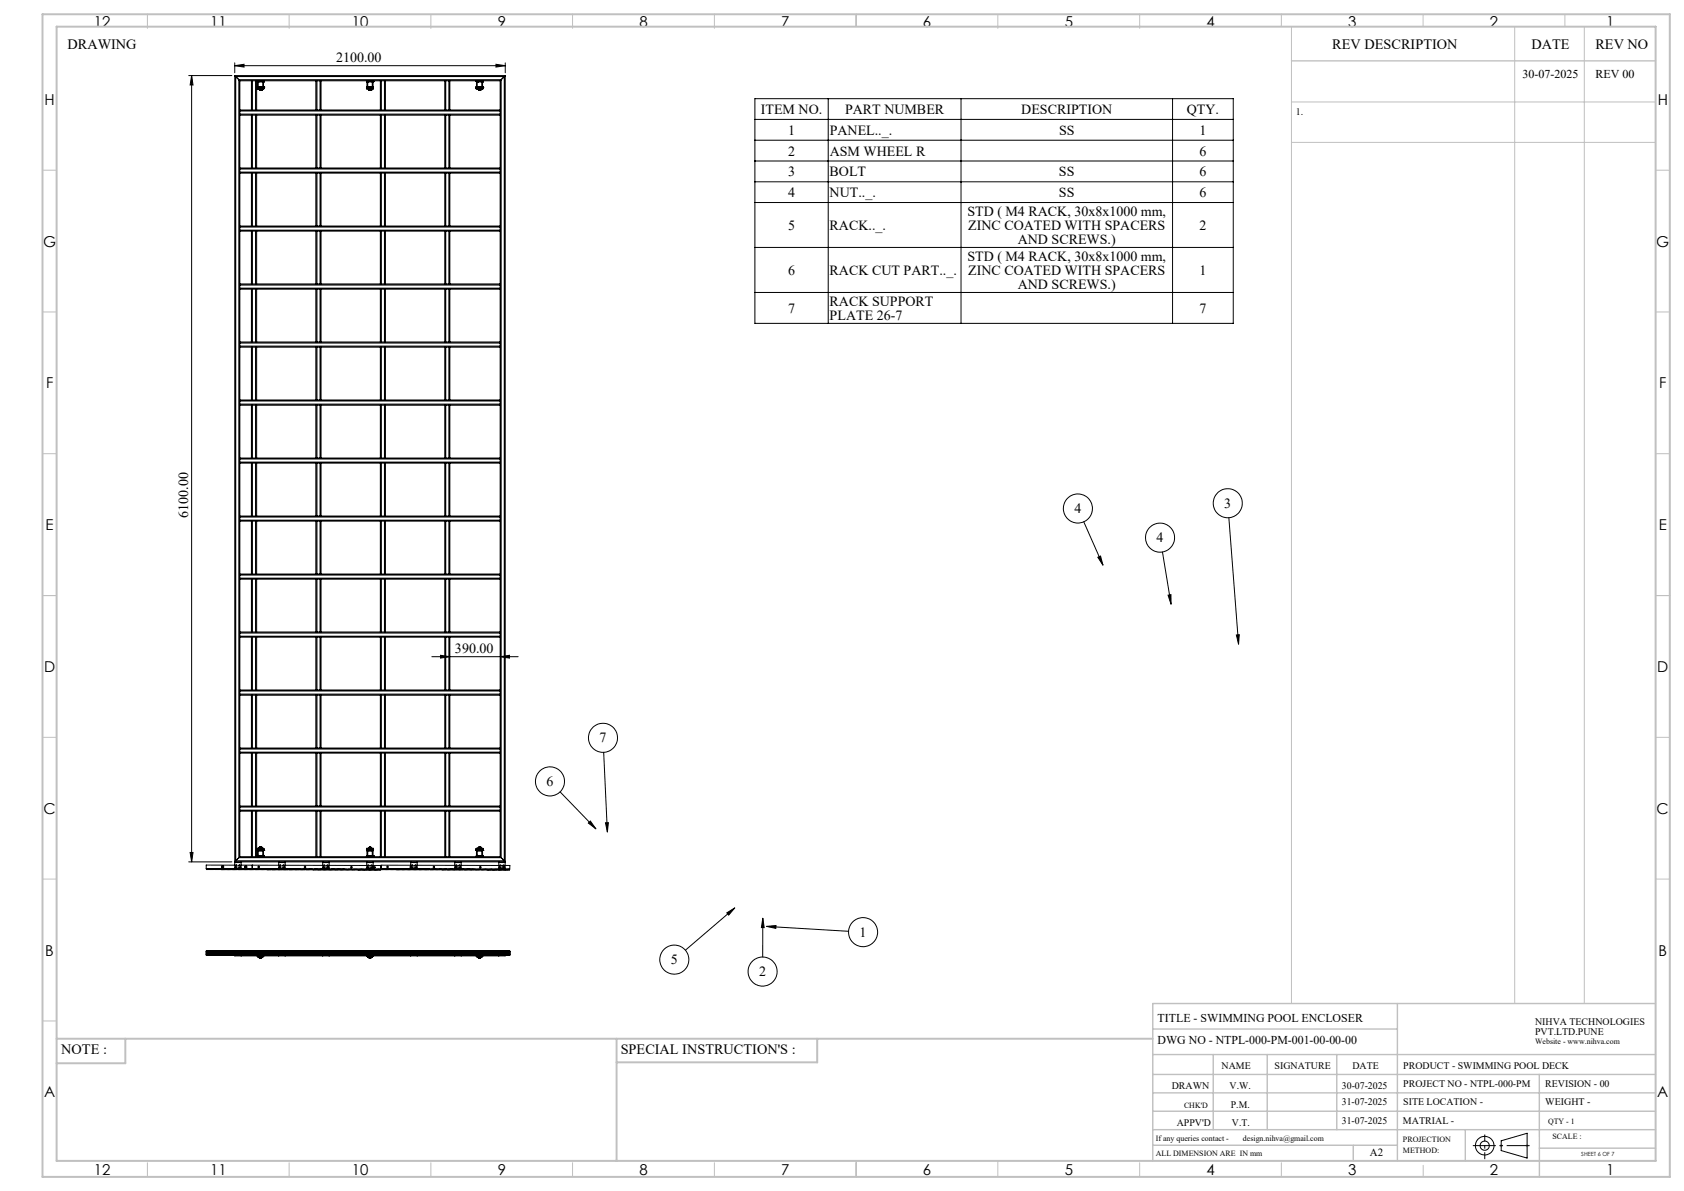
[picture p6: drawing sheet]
<svg xmlns="http://www.w3.org/2000/svg" width="594mm" height="420mm" viewBox="0 0 594 420" stroke-linecap="round" stroke-linejoin="round" font-family="sans-serif">
<defs><g id="words">
<g font-size="5.3">
<text x="33.1" y="9.5">12</text>
<text x="74.1" y="9.5">11</text>
<text x="124.1" y="9.5">10</text>
<text x="175.6" y="9.5">9</text>
<text x="225.6" y="9.5">8</text>
<text x="275.6" y="9.5">7</text>
<text x="325.6" y="9.5">6</text>
<text x="375.6" y="9.5">5</text>
<text x="425.6" y="9.5">4</text>
<text x="475.6" y="9.5">3</text>
<text x="525.6" y="9.5">2</text>
<text x="566.6" y="9.5">1</text>
<text x="15.7" y="37">H</text>
<text x="584.7" y="37">H</text>
<text x="15.2" y="87">G</text>
<text x="584.2" y="87">G</text>
<text x="16.2" y="137">F</text>
<text x="585.2" y="137">F</text>
<text x="16.1" y="187">E</text>
<text x="585.1" y="187">E</text>
<text x="15.5" y="237">D</text>
<text x="584.5" y="237">D</text>
<text x="15.4" y="287">C</text>
<text x="584.4" y="287">C</text>
<text x="16" y="337.1">B</text>
<text x="585" y="337.1">B</text>
<text x="15.5" y="387">A</text>
<text x="584.5" y="387">A</text>
<text x="33.1" y="414.5">12</text>
<text x="74.1" y="414.5">11</text>
<text x="124.1" y="414.5">10</text>
<text x="175.6" y="414.5">9</text>
<text x="225.6" y="414.5">8</text>
<text x="275.6" y="414.5">7</text>
<text x="325.6" y="414.5">6</text>
<text x="375.6" y="414.5">5</text>
<text x="425.6" y="414.5">4</text>
<text x="475.6" y="414.5">3</text>
<text x="525.6" y="414.5">2</text>
<text x="566.6" y="414.5">1</text>
</g>
<g font-size="5">
<text x="23.8" y="17.2">DRAWING</text>
<text x="470" y="17.4">REV DESCRIPTION</text>
<text x="540.2" y="17.4">DATE</text>
<text x="562.8" y="17.4">REV NO</text>
<text x="21.6" y="371.8">NOTE :</text>
<text x="218.9" y="371.8">SPECIAL INSTRUCTION'S :</text>
</g>
<g font-size="4.9">
<text x="118.5" y="22">2100.00</text>
<text x="268.4" y="40.2">ITEM NO.</text>
<text x="298.1" y="40.2">PART NUMBER</text>
<text x="360.2" y="40.2">DESCRIPTION</text>
<text x="418.6" y="40.2">QTY.</text>
<text x="278" y="47.5">1</text>
<text x="292.7" y="47.5">PANEL.._.</text>
<text x="373.5" y="47.5">SS</text>
<text x="423.1" y="47.5">1</text>
<text x="278" y="54.9">2</text>
<text x="292.7" y="54.9">ASM WHEEL R</text>
<text x="423.1" y="54.9">6</text>
<text x="278" y="62.2">3</text>
<text x="292.6" y="62.2">BOLT</text>
<text x="373.5" y="62.2">SS</text>
<text x="423.1" y="62.2">6</text>
<text x="278" y="69.5">4</text>
<text x="292.6" y="69.5">NUT.._.</text>
<text x="373.5" y="69.5">SS</text>
<text x="423.1" y="69.5">6</text>
<text x="341.2" y="76.2">STD ( M4 RACK, 30x8x1000 mm,</text>
<text x="278" y="81.1">5</text>
<text x="292.6" y="81.1">RACK.._.</text>
<text x="341.5" y="81.1">ZINC COATED WITH SPACERS</text>
<text x="423.1" y="81.1">2</text>
<text x="359" y="86.1">AND SCREWS.)</text>
<text x="341.2" y="92">STD ( M4 RACK, 30x8x1000 mm,</text>
<text x="278" y="97">6</text>
<text x="292.6" y="97">RACK CUT PART.._.</text>
<text x="341.5" y="97">ZINC COATED WITH SPACERS</text>
<text x="359" y="101.9">AND SCREWS.)</text>
<text x="423.1" y="97">1</text>
<text x="292.6" y="107.9">RACK SUPPORT</text>
<text x="278" y="110.3">7</text>
<text x="292.6" y="112.8">PLATE 26-7</text>
<text x="423.1" y="110.3">7</text>
<text x="431.8" y="179">3</text>
<text x="66.4" y="182.5" transform="rotate(-90 66.4 182.5)">6100.00</text>
<text x="379" y="180.9">4</text>
<text x="408" y="191.2">4</text>
<text x="160.5" y="230.4">390.00</text>
<text x="211.5" y="261.7">7</text>
<text x="192.8" y="277.1">6</text>
<text x="303.2" y="330.3">1</text>
<text x="236.6" y="340">5</text>
<text x="267.8" y="344.2">2</text>
</g>
<g font-size="4.2">
<text x="537.1" y="27.6">30-07-2025</text>
<text x="562.8" y="27.6">REV 00</text>
<text x="408.3" y="360.3">TITLE - SWIMMING POOL ENCLOSER</text>
<text x="408.3" y="368.2">DWG NO - NTPL-000-PM-001-00-00-00</text>
</g>
<text font-size="3.9" x="483.2" y="407.7">A2</text>
<g font-size="3.5">
<text x="457" y="40.6">1.</text>
<text x="541.5" y="361.3">NIHVA TECHNOLOGIES</text>
<text x="541.5" y="364.9">PVT.LTD.PUNE</text>
<text x="430.9" y="377">NAME</text>
<text x="449.6" y="377">SIGNATURE</text>
<text x="477" y="377">DATE</text>
<text x="495" y="377">PRODUCT - SWIMMING POOL DECK</text>
<text x="495" y="383.3">PROJECT NO - NTPL-000-PM</text>
<text x="545.1" y="383.3">REVISION - 00</text>
<text x="413.3" y="384.1">DRAWN</text>
<text x="433.7" y="384.1">V.W.</text>
<text x="473.3" y="384.1">30-07-2025</text>
<text x="473.3" y="389.8">31-07-2025</text>
<text x="495" y="389.8">SITE LOCATION -</text>
<text x="545.1" y="389.8">WEIGHT -</text>
<text x="434.1" y="390.6">P.M.</text>
<text x="415.1" y="396.9">APPV'D</text>
<text x="434.6" y="396.9">V.T.</text>
<text x="473.3" y="396.5">31-07-2025</text>
<text x="494.8" y="396.5">MATRIAL -</text>
</g>
<g font-size="2.8">
<text x="541.5" y="368.3">Website - www.nihva.com</text>
<text x="417.6" y="390.6">CHK'D</text>
<text x="546.1" y="396.5">QTY - 1</text>
<text x="547.6" y="401.7">SCALE :</text>
<text x="407.7" y="402.2">If any queries contact -</text>
<text x="407.7" y="407.7">ALL DIMENSION ARE IN mm</text>
<text x="438.4" y="402.2">design.nihva@gmail.com</text>
<text x="494.8" y="402.7">PROJECTION</text>
<text x="494.8" y="406.5">METHOD:</text>
</g>
<text font-size="2" x="557.8" y="407.8">SHEET 6 OF 7</text>
</g></defs>
<g fill="none" stroke="#000" stroke-width=".35">
<path d="M66.6 26.7h15.2M67.6 26.7v277.2M67.6 26.7l.5 3.3h-1zM82.8 23.2l3.3-.5v1zM82.8 22.2v3.5M82.8 23.2h95.4M82.8 26.7l.3 .3M82.8 26.7v277.2M82.8 26.7h95.4M83.1 27v276.5M83.1 27l1.1 1.1M83.1 27h94.8"/>
<path d="M84.2 28.1l.4 .4M84.2 28.1v274.4M84.2 28.1h92.6M84.6 38.8v.3M84.6 28.5v10.3M84.6 39.1v1.1M84.6 28.5h4.1M84.6 39.1h91.8M84.6 38.8h4.1M88.7 38.8h.3M88.7 28.5h.3M88.7 28.5v10.3"/>
<path d="M89 28.5h1.1M89 38.8h1.1M89 28.5v10.3M90.1 28.5h.4M90.1 38.8h.4M90.1 28.5v10.3M90.5 28.5v10.3M90.5 28.5h20.9M90.5 38.8h20.9M90.6 28.5v.2h2.5v-.2M90.6 30.9h2.5v.3h-2.5M90.7 30.6v.1"/>
<path d="M90.7 30.9h.1M90.7 30.7v.5h.5M90.7 30.7h.1M90.7 30.6h.1M90.7 31.2v.2h.5v-.2M90.8 28.9h.3M90.8 28.9v2M90.8 28.7h.2M90.8 28.7h.1M90.8 28.8h.1M90.8 28.9h.1M90.8 28.8h.3"/>
<path d="M90.8 28.7v.1M90.9 28.9h.2M91 28.8h.1M91 28.9h.1M91 28.7h.1M91 28.7h-.1M91 28.7l-.1 .1M91 28.8h-.1M91 28.9h-.1M91 28.7l.1 .1M91 28.8l.1 .1M91.1 28.8h1.6"/>
<path d="M91.1 30.9h1.6M91.1 30.6h1.6zM91.1 30.7h1.6M91.1 30.5h1.6M91.1 28.9v2M91.4 31.2h.1M91.4 31.6h.1M91.4 31.2h.5M91.4 31.5l.3 .1M91.4 31.5v.1M91.4 31.6h.3M91.4 31.2v.3"/>
<path d="M91.5 28.7v.1M91.5 30.9h.1M91.6 31.7h.1M91.6 31.6h.5M91.6 31.8h.1M91.6 31.7h.5M91.6 31.8h.5M91.7 31.7l-.1 .1M91.7 31.8h.1M91.7 31.7h.1M91.7 31.6h.1M91.7 31.6h.4"/>
<path d="M91.7 31.7h.4M91.7 31.8h.4M91.7 31.6h-.1M91.9 31.2h.4M91.9 31.5l.2 .1M91.9 31.5l-.2 .1M91.9 31.2v.3M92 31.6h-.4M92.1 31.6h.2M92.1 31.7h.1M92.1 31.6h.1M92.1 31.8h.1"/>
<path d="M92.1 31.8h-.5M92.1 31.7l-.5 .1M92.1 31.6l-.5 .1M92.1 31.7h-.5M92.1 31.8h-.4M92.1 31.7h-.4M92.1 31.7v.1M92.3 28.7v.1M92.3 30.9h.1M92.3 31.2h.1M92.3 31.6h.1M92.3 31.5l-.2 .1"/>
<path d="M92.3 31.5v.1M92.3 31.2v.3M92.5 31.2h.6M92.7 28.9h.3M92.7 28.9v2M92.7 28.7h.1M92.7 28.8h.1M92.7 28.9h.1M92.7 28.8v.1M92.7 28.8h.2M92.7 28.9h.2M92.7 28.7h.2"/>
<path d="M92.7 28.7v.1M92.8 28.9h.1M92.9 28.7l-.2 .1M92.9 28.8h.1M92.9 28.9h.1M92.9 28.7h.1M92.9 28.7h-.2M92.9 28.8h-.2M92.9 28.9h-.2M92.9 28.7v.1M92.9 28.8v.1M93 30.9h.1"/>
<path d="M93 30.6h.1M93 30.7h.1M93 28.9v2M93.1 30.6v.1M93.1 30.9h.1M93.1 31.2l-.1 .2h-.4v-.2M93.1 30.7v.2M111.4 38.8h.4M111.4 28.5h.4M111.4 28.5v10.3M111.8 28.5v10.3M111.8 28.5h1.1"/>
<path d="M111.8 38.8h1.1M112.9 38.8h.3M112.9 28.5h.3M112.9 28.5v10.3M113.2 28.5v10.3M113.2 28.5h21M113.2 38.8h21M129.3 28.5v.2h2.5v-.2M129.3 30.9h2.5M129.3 31.2h2.5M129.3 30.9h.1M129.3 30.7v.5h.6"/>
<path d="M129.3 30.7h.1M129.3 30.6v.1M129.3 30.6h.1M129.4 30.6h.1M129.4 31.2v.2h.4v-.2M129.4 28.9h.3M129.4 28.9v2M129.5 28.7h.1M129.5 28.8h.1M129.5 28.9h.1M129.5 28.7h.2M129.5 28.8h.2"/>
<path d="M129.5 28.9h.2M129.5 28.7v.1M129.6 28.9h.1M129.6 28.7h.1M129.6 28.7l.1 .1M129.6 28.8h.1M129.6 28.7h-.1M129.6 28.7l-.1 .1M129.6 28.8h-.1M129.6 28.9h-.1M129.7 28.9h.1M129.7 28.8h1.7"/>
<path d="M129.7 30.9h1.6M129.7 30.6h1.6zM129.7 30.7h1.6M129.7 30.5h1.6M129.7 28.9v2M130 31.2l.1 .4M130 31.6h.1M130.1 31.6h.1M130.1 31.2h-.1M130.1 31.6h.4M130.1 31.2h.1M130.1 28.7v.1"/>
<path d="M130.1 30.9h.1M130.2 31.7h.1M130.2 31.6h.1M130.2 31.2h.6M130.2 31.5l.3 .1M130.2 31.5l-.1 .1M130.2 31.7h.5M130.2 31.2v.3M130.3 31.8h-.1M130.3 31.8h.1M130.3 31.6h.1M130.3 31.8h.4"/>
<path d="M130.3 31.7h.4M130.3 31.6h-.1M130.4 31.6h-.2M130.5 31.6h.4M130.7 31.7h.1M130.7 31.6v.1M130.7 31.8h.1M130.7 31.8h-.5M130.7 31.7l-.5 .1M130.7 31.7l-.4 .1M130.7 31.7h-.4M130.7 31.6h-.4"/>
<path d="M130.8 31.8h-.6M130.8 31.2l-.1 .6M130.9 31.2h.1M130.9 31.2h-.1M130.9 31.6h.1M130.9 28.7v.1M130.9 30.9h.1M131 31.2h.1M131 31.2l-.1 .4M131 31.6h.1M131.2 31.2v.2h.5v-.2M131.3 28.9h.3"/>
<path d="M131.3 28.9v2M131.4 28.7h.1M131.3 28.7h.1M131.3 28.8h.1M131.3 28.9h.1M131.3 28.8h.3M131.4 28.9h.1M131.4 28.7v.1M131.4 28.9h.2M131.5 28.7h-.2M131.5 28.7l.1 .1M131.5 28.8h.1"/>
<path d="M131.5 28.9h.1M131.5 28.7h.1M131.5 28.7h-.1M131.5 28.7l-.1 .1M131.5 28.8h-.1M131.5 28.9h-.1M131.5 28.8l-.1 .1M131.6 30.9h.1M131.7 30.6h.1M131.6 30.7h.1M131.6 28.9v2M131.7 30.6v.1"/>
<path d="M131.7 30.7v.5h-.5M134.2 38.8h.3M134.2 28.5h.3M134.2 28.5v10.3M134.5 28.5v10.3M134.5 28.5h1.1M134.5 38.8h1.1M135.6 28.5h.4M135.6 38.8h.4M135.6 28.5v10.3M136 28.5v10.3M136 28.5h20.9"/>
<path d="M136 38.8h20.9M156.9 38.8h.3M156.9 28.5h.3M156.9 28.5v10.3M157.2 28.5v10.3M157.2 28.5h1.1M157.2 38.8h1.1M158.3 38.8h.4M158.3 28.5h.4M158.3 28.5v10.3M158.7 28.5v10.3M158.7 28.5h17.7"/>
<path d="M158.7 38.8h17.7M167.9 28.5v.2h2.5v-.2M168 30.6v.1M168 30.7l.1 .2M168 31.2v.2h.5v-.2M168 30.7h.1M168 30.6h.1M168.1 28.9h.1M168.1 28.8h.2M168.1 28.7v.1M168.1 28.8h.1M168.1 28.7h.1"/>
<path d="M168.1 28.7h.2M168.1 28.9h.2M168.2 28.9h.1M168.3 28.7h.1M168.3 28.8h.1M168.3 28.9h.1M168.3 28.8h1.7M168.3 28.7h-.2M168.3 28.7l-.2 .1M168.3 28.8h-.2M168.3 28.9h-.2M168.3 28.7v2.2"/>
<path d="M168.3 30.9h1.6M168.3 30.6h1.6zM168.3 28.9h-.2v2M168.3 30.7h1.6M168.3 30.5h1.6M168.5 31.2h-.5M168.7 31.5v.1M168.7 31.2v.3M168.7 31.2h.1M168.7 31.6h.1M168.7 31.6h.3M168.7 31.2h.5"/>
<path d="M168.7 31.5l.3 .1M168.7 28.7v.1M168.7 30.9h.1M168.9 31.7v.1M168.9 31.7h.1M168.9 31.8h.1M168.9 31.8h.5M168.9 31.7h.5M168.9 31.6v.2M169 31.6h.4M169.1 31.6h-.2M169.2 31.5l-.2 .1"/>
<path d="M169.2 31.2h.4M169.2 31.5l.2 .1M169.2 31.2v.3M169.3 31.6h-.4M169.4 31.7h.1M169.4 31.6h.1M169.4 31.8h.1M169.4 31.7h-.5M169.4 31.7v.1M169.4 31.8h-.5M169.4 31.7l-.5 .1M169.4 31.6h.2"/>
<path d="M169.5 28.7v.1M169.5 30.9h.1M169.6 31.6h.1M169.6 31.2h.1M169.6 31.5l-.2 .1M169.6 31.5v.1M169.6 31.2v.3M169.9 31.2v.2h.4v-.2M169.9 28.9h.3M169.9 28.9v2M170 28.7h.1M170 28.8h.1"/>
<path d="M170 28.9h.1M170 28.8h.2M170 28.9h.2M170 28.7v.1M170.1 28.7h-.1M170.1 28.7l.1 .1M170.1 28.8h.1M170.1 28.9h.1M170.1 28.7h.1M170.1 28.7l-.1 .1M170.1 28.8h-.1M170.1 28.9h-.1"/>
<path d="M170.1 28.8l-.1 .1M170.2 30.9h.2M170.2 30.6h.1M170.2 30.7h.2M170.2 30.6h.2M170.2 28.9v2M170.3 30.6h.1M170.4 30.6v.1M170.4 30.9h.1M170.4 30.7v.5h-.6M170.4 30.9h-2.5v.3h2.5M174.9 22.7l3.3 .5-3.3 .5z"/>
<path d="M176.4 38.8v.3M176.4 28.5v10.3M176.4 39.1v1.1M176.8 28.1l-.4 .4M176.8 28.1v274.4M177.9 27v276.5M177.9 27l-1.1 1.1M178.2 22.2v3.5M178.2 26.7l-.3 .3M178.2 26.7v277.2M266.3 34.8h168.7v79.2h-168.7zM292.1 34.8v79.2"/>
<path d="M339 34.8v79.2M413.6 34.8v79.2M84.6 59.2v.4M84.6 40.2v.4M84.6 40.6v18.6M84.6 59.6v1.1M84.6 59.2h4.1M84.6 59.6h91.8M84.6 40.2h91.8M84.6 40.6h4.1M88.7 59.2h.3M88.7 40.6h.3"/>
<path d="M88.7 40.6v18.6M89 59.2h1.1M89 40.6h1.1M89 40.6v18.6M90.1 59.2h.4M90.1 40.6h.4M90.1 40.6v18.6M90.5 40.6v18.6M90.5 59.2h20.9M90.5 40.6h20.9M111.4 59.2h.4M111.4 40.6h.4"/>
<path d="M111.4 40.6v18.6M111.8 40.6v18.6M111.8 59.2h1.1M111.8 40.6h1.1M112.9 59.2h.3M112.9 40.6h.3M112.9 40.6v18.6M113.2 40.6v18.6M113.2 59.2h21M113.2 40.6h21M134.2 59.2h.3M134.2 40.6h.3"/>
<path d="M134.2 40.6v18.6M134.5 40.6v18.6M134.5 59.2h1.1M134.5 40.6h1.1M135.6 59.2h.4M135.6 40.6h.4M135.6 40.6v18.6M136 40.6v18.6M136 59.2h20.9M136 40.6h20.9M156.9 59.2h.3M156.9 40.6h.3"/>
<path d="M156.9 40.6v18.6M157.2 40.6v18.6M157.2 59.2h1.1M157.2 40.6h1.1M158.3 59.2h.4M158.3 40.6h.4M158.3 40.6v18.6M158.7 40.6v18.6M158.7 59.2h17.7M158.7 40.6h17.7M176.4 59.2v.4M176.4 40.2v.4"/>
<path d="M176.4 40.6v18.6M176.4 59.6v1.1M266.3 42.1h168.7M266.3 49.4h168.7M266.3 56.8h168.7M84.6 79.7v.4M84.6 60.7v.3M84.6 61v18.7M84.6 79.7h4.1M84.6 60.7h91.8M84.6 61h4.1M88.7 79.7h.3"/>
<path d="M88.7 61h.3M88.7 61v18.7M89 79.7h1.1M89 61h1.1M89 61v18.7M90.1 79.7h.4M90.1 61h.4M90.1 61v18.7M90.5 61v18.7M90.5 79.7h20.9M90.5 61h20.9M111.4 79.7h.4"/>
<path d="M111.4 61h.4M111.4 61v18.7M111.8 61v18.7M111.8 79.7h1.1M111.8 61h1.1M112.9 79.7h.3M112.9 61h.3M112.9 61v18.7M113.2 61v18.7M113.2 79.7h21M113.2 61h21M134.2 79.7h.3"/>
<path d="M134.2 61h.3M134.2 61v18.7M134.5 61v18.7M134.5 79.7h1.1M134.5 61h1.1M135.6 79.7h.4M135.6 61h.4M135.6 61v18.7M136 61v18.7M136 79.7h20.9M136 61h20.9M156.9 79.7h.3"/>
<path d="M156.9 61h.3M156.9 61v18.7M157.2 61v18.7M157.2 79.7h1.1M157.2 61h1.1M158.3 79.7h.4M158.3 61h.4M158.3 61v18.7M158.7 61v18.7M158.7 79.7h17.7M158.7 61h17.7M176.4 79.7v.4"/>
<path d="M176.4 60.7v.3M176.4 61v18.7M266.3 64.1h168.7M266.3 71.4h168.7M84.6 81.2v.3M84.6 80.1v1.1M84.6 81.5v18.6M84.6 80.1h91.8M84.6 81.2h91.8M84.6 81.5h4.1M88.7 81.5h.3M88.7 81.5v18.6"/>
<path d="M89 81.5h1.1M89 81.5v18.6M90.1 81.5h.4M90.1 81.5v18.6M90.5 81.5v18.6M90.5 81.5h20.9M111.4 81.5h.4M111.4 81.5v18.6M111.8 81.5v18.6M111.8 81.5h1.1M112.9 81.5h.3M112.9 81.5v18.6"/>
<path d="M113.2 81.5v18.6M113.2 81.5h21M134.2 81.5h.3M134.2 81.5v18.6M134.5 81.5v18.6M134.5 81.5h1.1M135.6 81.5h.4M135.6 81.5v18.6M136 81.5v18.6M136 81.5h20.9M156.9 81.5h.3M156.9 81.5v18.6"/>
<path d="M157.2 81.5v18.6M157.2 81.5h1.1M158.3 81.5h.4M158.3 81.5v18.6M158.7 81.5v18.6M158.7 81.5h17.7M176.4 81.2v.3M176.4 80.1v1.1M176.4 81.5v18.6M266.3 87.3h168.7M84.6 100.1v.4M84.6 101.6v.4"/>
<path d="M84.6 100.5v1.1M84.6 102v18.6M84.6 100.1h4.1M84.6 100.5h91.8M84.6 101.6h91.8M84.6 102h4.1M88.7 100.1h.3M88.7 102h.3M88.7 102v18.6M89 100.1h1.1M89 102h1.1M89 102v18.6"/>
<path d="M90.1 100.1h.4M90.1 102h.4M90.1 102v18.6M90.5 102v18.6M90.5 100.1h20.9M90.5 102h20.9M111.4 100.1h.4M111.4 102h.4M111.4 102v18.6M111.8 102v18.6M111.8 100.1h1.1M111.8 102h1.1"/>
<path d="M112.9 100.1h.3M112.9 102h.3M112.9 102v18.6M113.2 102v18.6M113.2 100.1h21M113.2 102h21M134.2 100.1h.3M134.2 102h.3M134.2 102v18.6M134.5 102v18.6M134.5 100.1h1.1M134.5 102h1.1"/>
<path d="M135.6 100.1h.4M135.6 102h.4M135.6 102v18.6M136 102v18.6M136 100.1h20.9M136 102h20.9M156.9 100.1h.3M156.9 102h.3M156.9 102v18.6M157.2 102v18.6M157.2 100.1h1.1M157.2 102h1.1"/>
<path d="M158.3 100.1h.4M158.3 102h.4M158.3 102v18.6M158.7 102v18.6M158.7 100.1h17.7M158.7 102h17.7M176.4 100.1v.4M176.4 101.6v.4M176.4 100.5v1.1M176.4 102v18.6M266.3 103.1h168.7M84.6 120.6v.4"/>
<path d="M84.6 122v.4M84.6 121v1M84.6 122.4v18.7M84.6 120.6h4.1M84.6 121h91.8M84.6 122h91.8M84.6 122.4h4.1M88.7 120.6h.3M88.7 122.4h.3M88.7 122.4v18.7M89 120.6h1.1M89 122.4h1.1"/>
<path d="M89 122.4v18.7M90.1 120.6h.4M90.1 122.4h.4M90.1 122.4v18.7M90.5 122.4v18.7M90.5 120.6h20.9M90.5 122.4h20.9M111.4 120.6h.4M111.4 122.4h.4M111.4 122.4v18.7M111.8 122.4v18.7M111.8 120.6h1.1"/>
<path d="M111.8 122.4h1.1M112.9 120.6h.3M112.9 122.4h.3M112.9 122.4v18.7M113.2 122.4v18.7M113.2 120.6h21M113.2 122.4h21M134.2 120.6h.3M134.2 122.4h.3M134.2 122.4v18.7M134.5 122.4v18.7M134.5 120.6h1.1"/>
<path d="M134.5 122.4h1.1M135.6 120.6h.4M135.6 122.4h.4M135.6 122.4v18.7M136 122.4v18.7M136 120.6h20.9M136 122.4h20.9M156.9 120.6h.3M156.9 122.4h.3M156.9 122.4v18.7M157.2 122.4v18.7M157.2 120.6h1.1"/>
<path d="M157.2 122.4h1.1M158.3 120.6h.4M158.3 122.4h.4M158.3 122.4v18.7M158.7 122.4v18.7M158.7 120.6h17.7M158.7 122.4h17.7M176.4 120.6v.4M176.4 122v.4M176.4 121v1M176.4 122.4v18.7M84.6 141.1v.3"/>
<path d="M84.6 142.5v.4M84.6 141.4v1.1M84.6 142.9v18.6M84.6 141.1h4.1M84.6 141.4h91.8M84.6 142.5h91.8M84.6 142.9h4.1M88.7 141.1h.3M88.7 142.9h.3M88.7 142.9v18.6M89 141.1h1.1M89 142.9h1.1"/>
<path d="M89 142.9v18.6M90.1 141.1h.4M90.1 142.9h.4M90.1 142.9v18.6M90.5 142.9v18.6M90.5 141.1h20.9M90.5 142.9h20.9M111.4 141.1h.4M111.4 142.9h.4M111.4 142.9v18.6M111.8 142.9v18.6M111.8 141.1h1.1"/>
<path d="M111.8 142.9h1.1M112.9 141.1h.3M112.9 142.9h.3M112.9 142.9v18.6M113.2 142.9v18.6M113.2 141.1h21M113.2 142.9h21M134.2 141.1h.3M134.2 142.9h.3M134.2 142.9v18.6M134.5 142.9v18.6M134.5 141.1h1.1"/>
<path d="M134.5 142.9h1.1M135.6 141.1h.4M135.6 142.9h.4M135.6 142.9v18.6M136 142.9v18.6M136 141.1h20.9M136 142.9h20.9M156.9 141.1h.3M156.9 142.9h.3M156.9 142.9v18.6M157.2 142.9v18.6M157.2 141.1h1.1"/>
<path d="M157.2 142.9h1.1M158.3 141.1h.4M158.3 142.9h.4M158.3 142.9v18.6M158.7 142.9v18.6M158.7 141.1h17.7M158.7 142.9h17.7M176.4 141.1v.3M176.4 142.5v.4M176.4 141.4v1.1M176.4 142.9v18.6M84.6 161.5v.4"/>
<path d="M84.6 163v.3M84.6 161.9v1.1M84.6 163.3v18.7M84.6 161.5h4.1M84.6 161.9h91.8M84.6 163h91.8M84.6 163.3h4.1M88.7 161.5h.3M88.7 163.3h.3M88.7 163.3v18.7M89 161.5h1.1M89 163.3h1.1"/>
<path d="M89 163.3v18.7M90.1 161.5h.4M90.1 163.3h.4M90.1 163.3v18.7M90.5 163.3v18.7M90.5 161.5h20.9M90.5 163.3h20.9M111.4 161.5h.4M111.4 163.3h.4M111.4 163.3v18.7M111.8 163.3v18.7M111.8 161.5h1.1"/>
<path d="M111.8 163.3h1.1M112.9 161.5h.3M112.9 163.3h.3M112.9 163.3v18.7M113.2 163.3v18.7M113.2 161.5h21M113.2 163.3h21M134.2 161.5h.3M134.2 163.3h.3M134.2 163.3v18.7M134.5 163.3v18.7M134.5 161.5h1.1"/>
<path d="M134.5 163.3h1.1M135.6 161.5h.4M135.6 163.3h.4M135.6 163.3v18.7M136 163.3v18.7M136 161.5h20.9M136 163.3h20.9M156.9 161.5h.3M156.9 163.3h.3M156.9 163.3v18.7M157.2 163.3v18.7M157.2 161.5h1.1"/>
<path d="M157.2 163.3h1.1M158.3 161.5h.4M158.3 163.3h.4M158.3 163.3v18.7M158.7 163.3v18.7M158.7 161.5h17.7M158.7 163.3h17.7M176.4 161.5v.4M176.4 163v.3M176.4 161.9v1.1M176.4 163.3v18.7M84.6 182v.3"/>
<path d="M84.6 183.4v.4M84.6 182.3v1.1M84.6 183.8v18.6M84.6 182h4.1M84.6 182.3h91.8M84.6 183.4h91.8M84.6 183.8h4.1M88.7 182h.3M88.7 183.8h.3M88.7 183.8v18.6M89 182h1.1M89 183.8h1.1"/>
<path d="M89 183.8v18.6M90.1 182h.4M90.1 183.8h.4M90.1 183.8v18.6M90.5 183.8v18.6M90.5 182h20.9M90.5 183.8h20.9M111.4 182h.4M111.4 183.8h.4M111.4 183.8v18.6M111.8 183.8v18.6M111.8 182h1.1"/>
<path d="M111.8 183.8h1.1M112.9 182h.3M112.9 183.8h.3M112.9 183.8v18.6M113.2 183.8v18.6M113.2 182h21M113.2 183.8h21M134.2 182h.3M134.2 183.8h.3M134.2 183.8v18.6M134.5 183.8v18.6M134.5 182h1.1"/>
<path d="M134.5 183.8h1.1M135.6 182h.4M135.6 183.8h.4M135.6 183.8v18.6M136 183.8v18.6M136 182h20.9M136 183.8h20.9M156.9 182h.3M156.9 183.8h.3M156.9 183.8v18.6M157.2 183.8v18.6M157.2 182h1.1"/>
<path d="M157.2 183.8h1.1M158.3 182h.4M158.3 183.8h.4M158.3 183.8v18.6M158.7 183.8v18.6M158.7 182h17.7M158.7 183.8h17.7M176.4 182v.3M176.4 183.4v.4M176.4 182.3v1.1M176.4 183.8v18.6M382.3 184l6.7 15.3"/>
<path d="M387.2 196.5l1-.4 .8 3.2zM410 194.6l3.1 18.5M433.5 182.6l3.4 44.6M84.6 202.4v.4M84.6 203.9v.3M84.6 202.8v1.1M84.6 204.2v18.7M84.6 202.4h4.1M84.6 202.8h91.8M84.6 203.9h91.8M84.6 204.2h4.1M88.7 202.4h.3"/>
<path d="M88.7 204.2h.3M88.7 204.2v18.7M89 202.4h1.1M89 204.2h1.1M89 204.2v18.7M90.1 202.4h.4M90.1 204.2h.4M90.1 204.2v18.7M90.5 204.2v18.7M90.5 202.4h20.9M90.5 204.2h20.9M111.4 202.4h.4"/>
<path d="M111.4 204.2h.4M111.4 204.2v18.7M111.8 204.2v18.7M111.8 202.4h1.1M111.8 204.2h1.1M112.9 202.4h.3M112.9 204.2h.3M112.9 204.2v18.7M113.2 204.2v18.7M113.2 202.4h21M113.2 204.2h21M134.2 202.4h.3"/>
<path d="M134.2 204.2h.3M134.2 204.2v18.7M134.5 204.2v18.7M134.5 202.4h1.1M134.5 204.2h1.1M135.6 202.4h.4M135.6 204.2h.4M135.6 204.2v18.7M136 204.2v18.7M136 202.4h20.9M136 204.2h20.9M156.9 202.4h.3"/>
<path d="M156.9 204.2h.3M156.9 204.2v18.7M157.2 204.2v18.7M157.2 202.4h1.1M157.2 204.2h1.1M158.3 202.4h.4M158.3 204.2h.4M158.3 204.2v18.7M158.7 204.2v18.7M158.7 202.4h17.7M158.7 204.2h17.7M176.4 202.4v.4"/>
<path d="M176.4 203.9v.3M176.4 202.8v1.1M176.4 204.2v18.7M412 209.9l1-.2 .1 3.4zM84.6 222.9v.4M84.6 224.3v.4M84.6 223.3v1M84.6 224.7v18.6M84.6 222.9h4.1M84.6 223.3h91.8M84.6 224.3h91.8M84.6 224.7h4.1"/>
<path d="M88.7 222.9h.3M88.7 224.7h.3M88.7 224.7v18.6M89 222.9h1.1M89 224.7h1.1M89 224.7v18.6M90.1 222.9h.4M90.1 224.7h.4M90.1 224.7v18.6M90.5 224.7v18.6M90.5 222.9h20.9M90.5 224.7h20.9"/>
<path d="M111.4 222.9h.4M111.4 224.7h.4M111.4 224.7v18.6M111.8 224.7v18.6M111.8 222.9h1.1M111.8 224.7h1.1M112.9 222.9h.3M112.9 224.7h.3M112.9 224.7v18.6M113.2 224.7v18.6M113.2 222.9h21M113.2 224.7h21"/>
<path d="M134.2 222.9h.3M134.2 224.7h.3M134.2 224.7v18.6M134.5 224.7v18.6M134.5 222.9h1.1M134.5 224.7h1.1M135.6 222.9h.4M135.6 224.7h.4M135.6 224.7v18.6M136 224.7v18.6M136 222.9h20.9M136 224.7h20.9"/>
<path d="M152.3 231.6h30.5M155.4 231.1l3.3 .5-3.3 .5zM156.9 222.9h.3M156.9 224.7h.3M156.9 224.7v18.6M157.2 224.7v18.6M157.2 222.9h1.1M157.2 224.7h1.1M158.3 222.9h.4M158.3 224.7h.4M158.3 224.7v18.6M158.7 224.7v18.6"/>
<path d="M158.7 222.9h17.7M158.7 224.7h17.7M176.4 222.9v.4M176.4 224.3v.4M176.4 231.6l3.3-.5v1zM176.4 223.3v1M176.4 224.7v18.6M436.1 223.9l1-.1-.2 3.4zM84.6 243.3v.4M84.6 244.8v.4M84.6 243.7v1.1M84.6 245.2v18.6"/>
<path d="M84.6 243.3h4.1M84.6 243.7h91.8M84.6 244.8h91.8M84.6 245.2h4.1M88.7 243.3h.3M88.7 245.2h.3M88.7 245.2v18.6M89 243.3h1.1M89 245.2h1.1M89 245.2v18.6M90.1 243.3h.4M90.1 245.2h.4"/>
<path d="M90.1 245.2v18.6M90.5 245.2v18.6M90.5 243.3h20.9M90.5 245.2h20.9M111.4 243.3h.4M111.4 245.2h.4M111.4 245.2v18.6M111.8 245.2v18.6M111.8 243.3h1.1M111.8 245.2h1.1M112.9 243.3h.3M112.9 245.2h.3"/>
<path d="M112.9 245.2v18.6M113.2 245.2v18.6M113.2 243.3h21M113.2 245.2h21M134.2 243.3h.3M134.2 245.2h.3M134.2 245.2v18.6M134.5 245.2v18.6M134.5 243.3h1.1M134.5 245.2h1.1M135.6 243.3h.4M135.6 245.2h.4"/>
<path d="M135.6 245.2v18.6M136 245.2v18.6M136 243.3h20.9M136 245.2h20.9M156.9 243.3h.3M156.9 245.2h.3M156.9 245.2v18.6M157.2 245.2v18.6M157.2 243.3h1.1M157.2 245.2h1.1M158.3 243.3h.4M158.3 245.2h.4"/>
<path d="M158.3 245.2v18.6M158.7 245.2v18.6M158.7 243.3h17.7M158.7 245.2h17.7M176.4 243.3v.4M176.4 244.8v.4M176.4 243.7v1.1M176.4 245.2v18.6M84.6 263.8v.3M84.6 265.2v.4M84.6 264.1v1.1M84.6 265.6v18.7"/>
<path d="M84.6 263.8h4.1M84.6 264.1h91.8M84.6 265.2h91.8M84.6 265.6h4.1M88.7 263.8h.3M88.7 265.6h.3M88.7 265.6v18.7M89 263.8h1.1M89 265.6h1.1M89 265.6v18.7M90.1 263.8h.4M90.1 265.6h.4"/>
<path d="M90.1 265.6v18.7M90.5 265.6v18.7M90.5 263.8h20.9M90.5 265.6h20.9M111.4 263.8h.4M111.4 265.6h.4M111.4 265.6v18.7M111.8 265.6v18.7M111.8 263.8h1.1M111.8 265.6h1.1M112.9 263.8h.3M112.9 265.6h.3"/>
<path d="M112.9 265.6v18.7M113.2 265.6v18.7M113.2 263.8h21M113.2 265.6h21M134.2 263.8h.3M134.2 265.6h.3M134.2 265.6v18.7M134.5 265.6v18.7M134.5 263.8h1.1M134.5 265.6h1.1M135.6 263.8h.4M135.6 265.6h.4"/>
<path d="M135.6 265.6v18.7M136 265.6v18.7M136 263.8h20.9M136 265.6h20.9M156.9 263.8h.3M156.9 265.6h.3M156.9 265.6v18.7M157.2 265.6v18.7M157.2 263.8h1.1M157.2 265.6h1.1M158.3 263.8h.4M158.3 265.6h.4"/>
<path d="M158.3 265.6v18.7M158.7 265.6v18.7M158.7 263.8h17.7M158.7 265.6h17.7M176.4 263.8v.3M176.4 265.2v.4M176.4 264.1v1.1M176.4 265.6v18.7M197.6 279.2l12.6 13.1M212.9 265.3l1.3 28.1M84.6 284.3v.3M84.6 285.7v.3"/>
<path d="M84.6 284.6v1.1M84.6 286v16.1M84.6 284.6h91.8M84.6 285.7h91.8M84.6 284.3h4.1M84.6 286h4.1M88.7 284.3h.3M88.7 286h.3M88.7 286v16.1M89 284.3h1.1M89 286h1.1M89 286v16.1"/>
<path d="M90.1 284.3h.4M90.1 286h.4M90.1 286v16.1M90.5 286v16.1M90.5 284.3h20.9M90.5 286h20.9M90.6 299.4h2.5v.3h-2.5M90.7 299.9h.1M90.7 299.7h.1M90.7 299.3h.5M90.7 299.3v.6M90.7 299.9l.1 .1"/>
<path d="M90.7 299.3v-.2h.5v.2M90.8 299.7v2.2M91.1 299.7h1.6M91.1 300h1.6M91.1 299.9h1.6zM91.1 299.7v2M91.2 299.3v.1M91.3 299.3h.4M91.3 299v.3M91.3 299.3l.1 .1M91.3 299h.1M91.5 299.7h.1"/>
<path d="M91.5 299h.2M91.5 299h.4M91.5 299h-.2M91.5 299h-.1M91.6 298.8h.1M91.6 298.9h.1M91.6 298.7h.1M91.7 298.8h-.1M91.7 298.9l-.1 .1M91.7 299h.1M91.7 298.9h.1M91.7 298.8h.1"/>
<path d="M91.7 299.3h.5M91.7 298.7h.1M91.7 298.8h.4M91.7 299v.3M91.7 299h.4M91.7 298.7h.4M91.9 299h-.2M91.9 299h.4M92.1 298.8h.1M92.1 298.9h.1M92.1 299h.1M92.1 298.8v.1"/>
<path d="M92.1 298.8h-.5M92.1 298.8l-.5 .1M92.1 298.9l-.5 .1M92.1 298.9h-.4M92.1 298.7l.1 .6M92.2 299.3l.1 .1M92.3 299v.4M92.3 299.7h.1M92.3 299h.1M92.4 299.4h-.1M92.5 299.3h.6l-.1-.2h-.4v.2M92.5 299.3v.1"/>
<path d="M92.7 299.7v2.2M93 299.7l.1 .2M93 299.9h.1M93 299.7v2M93 299.9v.1M93.1 299.9h.1M111.4 284.3h.4M111.4 286h.4M111.4 286v16.1M111.8 286v16.1M111.8 284.3h1.1M111.8 286h1.1"/>
<path d="M112.9 284.3h.3M112.9 286h.3M112.9 286v16.1M113.2 286v16.1M113.2 284.3h21M113.2 286h21M129.3 299.4h2.5M129.3 299.7h2.5M129.3 299.9h.1M129.3 299.7h.1M129.3 299.3h.6M129.3 299.3v.6"/>
<path d="M129.3 299.9l.1 .1M129.4 299.3v-.2h.4v.2M129.4 299.7v2M129.7 299.7h1.6M129.7 300h1.6M129.7 299.9h1.6zM129.7 299.7v2M129.9 299.3v.1M130.1 299h.1M130.1 299h.3M130.1 299v.4M130.1 299h-.1"/>
<path d="M130.1 299.3h.5M130.1 299.3v.1M130.1 299v.3M130.1 299.7h.1M130.2 298.9h.1M130.2 298.7h.1M130.3 298.8h-.1M130.3 299h.1M130.3 298.8h.1M130.3 298.8h.4M130.3 298.8v.1M130.3 298.7l-.1 .1"/>
<path d="M130.3 298.7h.1M130.4 299h-.3M130.4 299h.2M130.4 299h.4M130.4 299h.3M130.4 298.7h.3M130.4 298.7l-.2 .1M130.6 299.3h.4M130.6 299v.3M130.7 298.9h.1M130.7 298.8h.1M130.7 298.9h-.4"/>
<path d="M130.7 298.9l-.4 .1M130.7 298.7v.1M130.7 298.9v.1M130.8 298.8l-.1 .1M130.8 298.8h-.1M130.8 298.8h-.6M130.8 298.8l-.6 .1M130.8 298.9l-.6 .1M130.8 299h-.2M130.8 299h.2M130.9 299.7h.1M131 299.3v.1"/>
<path d="M131 299v.3M131.2 299.3h.5M131.2 299.3v.1M131.2 299.3v-.2h.5v.2M131.3 299.7v2M131.6 299.7h.1M131.6 299.9h.1M131.6 299.7v2M131.7 299.9h.1M131.7 299.9l-.1 .1M131.7 299.3v.6M134.2 284.3h.3"/>
<path d="M134.2 286h.3M134.2 286v16.1M134.5 286v16.1M134.5 284.3h1.1M134.5 286h1.1M135.6 284.3h.4M135.6 286h.4M135.6 286v16.1M136 286v16.1M136 284.3h20.9M136 286h20.9M156.9 284.3h.3"/>
<path d="M156.9 286h.3M156.9 286v16.1M157.2 286v16.1M157.2 284.3h1.1M157.2 286h1.1M158.3 284.3h.4M158.3 286h.4M158.3 286v16.1M158.7 286v16.1M158.7 284.3h17.7M158.7 286h17.7M168 299.9h.1"/>
<path d="M168 299.7h.1M168 299.7v.2M168 299.9l.1 .1M168.1 299.7v2M168.3 299.7h1.6M168.3 300h1.6M168.3 299.9h1.6zM168.3 299.7v2M168.5 299.3v-.2h-.5v.2h.5M168.5 299.3v.1M168.7 299.4h.1M168.7 299h.1"/>
<path d="M168.7 299h.4M168.7 299v.4M168.7 299.7h.1M168.8 299.3h.5M168.8 299.3l-.1 .1M168.8 299v.3M168.9 298.8v.1M168.9 298.9h.1M168.9 298.8h.1M168.9 298.9v.1M168.9 298.8h.5M168.9 298.9h.5"/>
<path d="M168.9 298.7h.5M168.9 298.7v.2M168.9 299h.5M169.1 299h-.3M169.1 299h.2M169.1 299h.4M169.1 299h.3M169.3 299.3h.4M169.3 299v.3M169.4 298.8h.1M169.4 298.9v.1M169.4 298.7h.1"/>
<path d="M169.4 298.9h.1M169.4 298.7l-.5 .1M169.4 298.8h-.5M169.4 298.9h-.5M169.4 298.9l-.5 .1M169.4 298.8l-.5 .1M169.5 299h-.2M169.5 299h.2M169.5 299.7h.1M169.7 299.4h-.1M169.7 299v.4M169.8 299.3h.6"/>
<path d="M169.8 299.3v.1M169.9 299.3v-.2h.4v.2M169.9 299.7v2M170.2 299.7h.2M170.2 299.7v2M170.3 299.9l-.1 .1M170.4 299.9h.1M170.4 299.9h-.1M170.4 299.3v.6M170.4 299.4h-2.5v.3h2.5M176.4 284.3v.3M176.4 285.7v.3"/>
<path d="M176.4 284.6v1.1M176.4 286v16.1M207.5 290.2l.7-.7 2 2.8zM213.6 290.1h1l-.4 3.3zM66.6 303.9h15.2M67.1 300.6h1l-.5 3.3zM72.7 306.3h.1M82.8 304.2v2l.3 .5 .2-.3M82.8 303.9v.3M82.8 305.1h-10.1v1.2M82.8 303.9h95.4M82.8 304.2h2.3"/>
<path d="M83.1 303.5l-.3 .4M83.1 303.5h94.8M83.2 305.1h.3M83.2 305l.3 .1-.1 1-.3-.2zM83.4 306.4l.1 .3 .3-.3M83.9 306.4l.1 .3 .2-.3M84.2 302.5h92.6M84.2 302.5l-1.1 1M84.3 305.1h.4M84.3 306.4l.1 .3 .2-.3M84.3 305l.4 .2-.2 .9-.2-.2zM84.6 302.1l-.4 .4"/>
<path d="M84.6 302.1h4.1M84.7 306.4l.1 .3 .3-.3 .2 .3 .2-.3 .2 .3 .2-.3 .2 .3 .2-.3 .2 .3 .3-.3 .2 .3 .2-.3 .2 .3 .2-.3 .2 .3 .3-.3 .3 .3 .2-.3 .2 .3 .2-.3M85.1 304.2l-.2 2.1-2 .1-.1 .3-.2-.3-.2 .3-.2-.3-.2 .3-.3-.3-.2 .3-.2-.3-.2 .3-.2-.3-.3 .3-.2-.3-.2 .3-.2-.3-.2 .3-.2-.3-.2 .3-.2-.3-.2 .3-.3-.3-.2 .3-.2-.3-.2 .3-.2-.3-.3 .3-.2-.3-.2 .3-.2-.3-.2 .3-.2-.3-.2 .3-.2-.3-.2 .3-.3-.3-.2 .3-.2-.3-.2 .3-.2-.3-.3 .3-.2-.3-.2 .3-.3-.3-.2 .3-.2-.3-.2 .3-.2-.4-.3 .4-.1-.4M85.1 303.9v.3M85.1 305.1h3.9M88.7 302.1h.3M89 305.1v1.3M89 305.1h9.3M89 302.1h1.1M90.1 302.1h.4M90.5 302.1h20.9M90.6 302.1v-.2h2.5v.2"/>
<path d="M90.8 301.7h.3M90.8 301.9h.1M90.8 301.8h.1M90.8 301.7h.1M90.8 301.9h.3M90.8 301.8h.3M90.8 301.7h.2M91 301.7h.1M91 301.9h.1M91 301.8h.1M91 301.7h1.7M91 301.8h1.7"/>
<path d="M91 301.8v.1M91 301.7v.1M91 301.8l.1 .1M91.1 301.7h-.3M91.1 300.1h1.6M91.5 301.8v.1M92.3 301.8v.1M92.7 301.7h.3M92.7 301.9h.1M92.7 301.8h.1M92.7 301.7h.1M92.7 301.9h.2"/>
<path d="M92.7 301.8h.2M92.7 301.7h.2M92.9 301.9h.1M92.9 301.8h.1M92.9 301.7h.1M92.9 301.8v.1M92.9 301.8h-.2M92.9 301.7l-.2 .1M92.9 301.7h-.2M98.3 304.2l.2 2.1 2.1-.1v-2M98.3 303.9v.3M98.3 304.2h2.3"/>
<path d="M98.7 305.1h.4M98.7 305l.4 .1-.2 1-.2-.2zM99.8 305.1h.4M99.9 305l.3 .2-.2 .9-.2-.2zM100.6 303.9v.3M100.6 305.1l13.2 .1M111.4 302.1h.4M111.8 302.1h1.1M112.9 302.1h.3M113.2 302.1h21M113.8 304.2l.2 2.1 2.1-.1v-2M113.8 303.9v.3"/>
<path d="M113.8 304.2h2.3M114.2 305.2h.4M114.3 305l.3 .2-.2 .9-.2-.2zM115.3 305.2l.2-.2 .2 .2M115.3 305.2l.2 .9 .2-.2v-.7M115.3 305.2h.4M115.7 305.6l-.2 .2 .2 .2M116.1 303.9v.3M116.1 305.2h13.3M129.3 302.1v-.2h2.5v.2M129.4 304.2l.1 2.1 2.1-.1v-2M129.4 303.9v.3"/>
<path d="M129.4 304.2h2.2M129.4 301.7h.3M129.5 301.8h.1M129.5 301.7h.1M129.5 301.8h.2M129.5 301.7h.2M129.5 301.9h.2M129.5 301.9h.1M129.5 301.7v.2M129.6 301.9h.1M129.6 301.8h.1M129.6 301.7h.1"/>
<path d="M129.6 301.7h1.7M129.6 301.8h1.7M129.6 301.8h-.1M129.6 301.7h-.1M129.7 301.7h-.2M129.7 305.2l.1-.2 .3 .2M129.7 305.2l.2 .9 .2-.2v-.7M129.7 300.1h1.6M129.7 305.2h.4M130.1 301.8v.1M130.8 305.2l.2-.2 .3 .2M130.8 305.2l.2 .9 .3-.2v-.7"/>
<path d="M130.8 305.2h.5M130.9 301.8v.1M131.3 301.7h.3M131.3 301.9h.1M131.3 301.8h.1M131.3 301.7h.1M131.3 301.9h.3M131.3 301.8h.3M131.3 301.7h.2M131.4 301.9h.1M131.4 301.8h.1M131.4 301.7h.1"/>
<path d="M131.4 301.7v.2M131.5 301.9h.1M131.5 301.8h.1M131.5 301.7h.1M131.6 301.8h-.3M131.6 301.7h-.3M131.6 303.9v.3M131.6 305.2h2.8M134.2 302.1h.3M134.4 306.4l.2 .3 .2-.3 .2 .3 .2-.3 .2 .3 .2-.3 .3 .3 .2-.3 .2 .3 .2-.3 .2 .3 .2-.3 .3 .3 .2-.3 .2 .3 .2-.3 .2 .3 .2-.3 .2 .3 .2-.3 .4 .3 .2-.3 .2 .3 .2-.3 .1 .3 .2-.3 .3 .3 .2-.3 .2 .3 .2-.3 .2 .3 .2-.3 .2 .3 .2-.3 .3 .3 .2-.3 .2 .3 .2-.3 .2 .3 .2-.3 .3 .3 .2-.3 .2 .3 .2-.3 .2 .3 .2-.3 .2 .3 .2-.3 .3 .3 .2-.3 .2 .3 .2-.3 .2 .3 .2-.3 .3 .3 .2-.3 .2 .3 .2-.3 .2 .3 .2-.3 .2 .3 .2-.3 .2 .3 .3-.3 .2 .3 .2-.3 .2 .3 .2-.3 .4 .3 .2-.3 .2 .3 .2-.3 .2 .3 .2-.3 .2 .3 .2-.3 .1 .3 .3-.3 .2 .3 .2-.3 .2 .3 .2-.3 .3 .3 .2-.3 .2 .3 .2-.3 .2 .3 .2-.3 .2 .3 .2-.3 .2 .3 .3-.3 .2 .3 .2-.3 .2 .3 .3-.3 .3 .3 .2-.3 .2 .3 .2-.3 .2 .4 .2-.4 .2 .4 .2-.4 .3 .4 .2-.4 .2 .4 .2-.4 .2 .4 .2-.4 .3 .4 .2-.4 .2 .4 .2-.4 .2 .4 .2-.4 .2 .4 .2-.4 .2 .4 .3-.4 .2 .4 .2-.4 .2 .4 .2-.4 .3 .4 .2-.4 .2 .4 .2-.4 .2 .4 .2-.4 .2 .4 .2-.4 .2 .4 .3-.4 .2 .4 .2-.4 .2 .4 .2-.4 .3 .4 .2-.4 .2 .4 .2-.4 .2 .4 .2-.4 .2 .4 .2-.4 .2 .4 .3-.4 .2 .4 .2-.4 .2 .4 .1-.4 .2 .4 .3-.3 .2 .3 .2-.3 .2 .3 .2-.3 .2 .3 .2-.3 .2 .3 .3-.3 .2 .3 .2-.3 .2 .3 .2-.3 .2 .3 .3-.3 .2 .3 .2-.3 .3 .3 .2-.3 .2 .3 .2-.3 .2 .3 .3-.3 .2 .3 .2-.3 .2 .3 .2-.3 .2 .3 .3-.3 .2 .3 .2-.3 .2 .3 .2-.3 .2 .3 .2-.3 .2 .3 .3-.3 .2 .3 .2-.3 .2 .3 .2-.3 .2 .3 .3-.3 .2 .3 .2-.3 .2 .3 .2-.3 .2 .3 .2-.3 .2 .3 .3-.3 .2 .3 .2-.3 .2 .3 .2-.3 .2 .3 .3-.3 .2 .3 .1-.3M134.5 302.1h1.1M135.6 302.1h.4"/>
<path d="M136 302.1h20.9M144.9 305.5l-.3 .2 .3 .3M144.9 304.2l.2 2.1 2-.1v-2M144.9 303.9v.3M144.9 305.1h-10.5l-.2 1.7-.2-.3-.2 .3-.2-.3-.2 .3-.3-.3-.2 .3-.2-.3-.2 .3-.2-.3-.2 .3-.2-.3-.2 .3-.3-.3-.2 .3-.2-.3-.2 .3-.2-.3-.2 .3-.3-.3-.2 .3-.2-.3-.2 .3-.2-.3-.2 .3-.2-.3-.2 .3-.3-.3-.2 .3-.2-.3-.2 .3-.2-.3-.2 .3-.3-.3-.2 .3-.2-.3-.2 .3-.2-.3-.2 .3-.2-.3-.2 .3-.3-.3-.2 .3-.2-.3-.2 .3-.2-.3-.2 .3-.3-.3-.2 .3-.2-.3-.2 .3-.2-.3-.2 .3-.2-.3-.2 .3-.4-.3-.2 .3-.2-.3-.2 .3-.2-.4-.1 .4-.3-.4-.2 .4-.2-.4-.2 .4-.2-.4-.2 .4-.2-.4-.2 .4-.3-.4-.2 .4-.2-.4-.2 .4-.2-.4-.2 .4-.3-.4-.2 .4-.2-.4-.2 .4-.2-.4-.2 .4-.2-.4-.2 .4-.3-.4-.2 .4-.2-.4-.2 .4-.2-.4-.2 .4-.3-.4-.2 .4-.2-.4-.2 .4-.2-.4-.2 .4-.2-.4-.2 .4-.3-.4-.2 .4-.2-.4-.2 .4-.2-.4-.2 .4-.3-.4-.2 .4-.2-.4-.2 .4-.2-.4-.2 .4-.2-.4-.3 .4-.2-.4-.2 .3-.2-.3-.2 .3-.2-.3-.2 .3-.3-.3-.2 .3-.2-.3-.2 .3-.2-.3-.2 .3-.2-.3-.3 .3-.2-.3-.2 .3-.2-.3-.2 .3-.2-.3-.2 .3-.2-.3-.4 .3-.2-.3-.2 .3-.1-.3-.2 .3-.2-.3-.3 .3-.2-.3-.2 .3-.2-.3-.2 .3-.2-.3-.2 .3-.2-.3-.3 .3-.2-.3-.2 .3-.2-.3-.2 .3-.2-.3-.3 .3-.2-.3-.2 .3-.2-.3-.2 .3-.2-.3-.2 .3-.2-.3-.3 .3-.2-.3-.2 .3-.2-.3-.2 .3-.2-.3-.3 .3-.2-.3-.2 .3-.2-.3-.2 .3-.2-.3-.2 .3-.2-.3-.3 .3-.2-.3-.2 .3-.2-.3-.2 .3-.2-.3-.3 .3-.2-.3-.2 .3-.2-.3-.2 .3-.2-.3-.2 .3-.2-.3-.3 .3-.2-.3-.2 .3-.2-.3-.2 .3-.2-.3-.3 .3-.2-.3-.2 .3-.2-.3-.2 .3-.2-.3-.2 .3-.2-.3-.3 .3-.2-.3-.2 .3-.2-.3-.2 .3-.2-.3-.4 .3-.2-.3-.2 .3-.1-.3M144.9 304.2h2.2M145.2 305.1h.4M145.3 305l.4 .2-.2 .9-.3-.2zM146.4 305.1h.4M146.4 305l.4 .1-.2 1-.2-.2zM147.1 303.9v.3M147.1 305.1l13.3 .1"/>
<path d="M156.9 302.1h.3M157.2 302.1h1.1M158.3 302.1h.4M158.7 302.1h17.7M160.4 304.2l.2 2.1 2.1-.1v-2M160.4 303.9v.3M160.4 304.2h2.3M160.8 305.2h.3M160.8 305l.4 .2-.2 .9-.2-.2zM161.2 305.6l-.2 .1 .1 .3M161.9 305.2l.1-.2 .3 .2M161.9 305.2l.2 .9 .2-.2v-.7"/>
<path d="M161.9 305.2h.4M162.7 303.9v.3M162.7 305.2h13.2M167.9 302.1v-.2h2.5v.2M168.1 301.7h.2M168.1 301.8h.1M168.1 301.7h.1M168.1 301.8h.2M168.1 301.9h.2M168.1 301.7v.2M168.3 301.9h.1M168.3 301.8h.1"/>
<path d="M168.3 301.7h.1M168.3 301.7h1.7M168.3 301.8h1.7M168.3 301.9h-.2M168.3 301.8h-.2M168.3 301.7l-.2 .1M168.3 301.7h-.2M168.3 301.8v.1M168.3 300.1h1.6M168.7 301.8v.1M169.5 301.8v.1M169.9 301.7h.3"/>
<path d="M170 301.8h.1M170 301.7h.1M170 301.8h.2M170 301.7h.2M170 301.9h.2M170 301.9h.1M170 301.7v.2M170.1 301.9h.1M170.1 301.7h.1M170.1 301.8h.1M170.2 301.7h.1M170.2 301.7h-.2"/>
<path d="M170.2 301.8v.1M175.9 304.2l.2 2.1 2.1-.1v-2M175.9 303.9v.3M175.9 304.2h2.3M176.3 305.2l.1-.2 .3 .2M176.3 305.2l.2 .9 .2-.2v-.7M176.3 305.2h.4M176.4 302.1l.4 .4M176.8 302.5l1.1 1M177.4 305.6l.4 .2-.2 .3M177.4 305.2l.2-.2 .2 .2M177.4 305.2l.2 .9 .2-.2v-.7"/>
<path d="M177.4 305.2h.4M177.9 303.5l.3 .4M178.2 303.9v.3M178.2 305.2h1.6v1.3M179.8 306.5h.1M72.7 335.4h.1M72.7 336.8h.1M72.7 335.4h107.1v1.4h-107.1M72.7 335.4v1.4M72.8 335.4v1.4M73 335.4v1.4M73.1 335.4v1.4"/>
<path d="M73.2 335.4v1.4M73.3 335.4v1.4M73.4 335.4v1.4M73.5 335.4v1.4M73.6 335.4v1.4M73.7 335.4v1.4M73.8 335.4v1.4M73.9 335.4v1.4M74 335.4v1.4M74.1 335.4v1.4M74.2 335.4v1.4M74.3 335.4v1.4"/>
<path d="M74.4 335.4v1.4M74.5 335.4v1.4M74.6 335.4v1.4M74.8 335.4v1.4M74.9 335.4v1.4M75 335.4v1.4M75.1 335.4v1.4M75.2 335.4v1.4M75.3 335.4v1.4M75.4 335.4v1.4M75.5 335.4v1.4M75.6 335.4v1.4"/>
<path d="M75.7 335.4v1.4M75.8 335.4v1.4M76 335.4v1.4M76.1 335.4v1.4M76.2 335.4v1.4M76.3 335.4v1.4M76.4 335.4v1.4M76.5 335.4v1.4M76.6 335.4v1.4M76.7 335.4v1.4M76.8 335.4v1.4M76.9 335.4v1.4"/>
<path d="M77 335.4v1.4M77.1 335.4v1.4M77.2 335.4v1.4M77.3 335.4v1.4M77.4 335.4v1.4M77.5 335.4v1.4M77.6 335.4v1.4M77.8 335.4v1.4M77.9 335.4v1.4M78 335.4v1.4M78.1 335.4v1.4M78.2 335.4v1.4"/>
<path d="M78.3 335.4v1.4M78.4 335.4v1.4M78.5 335.4v1.4M78.6 335.4v1.4M78.7 335.4v1.4M78.8 335.4v1.4M79 335.4v1.4M79.1 335.4v1.4M79.2 335.4v1.4M79.3 335.4v1.4M79.4 335.4v1.4M79.5 335.4v1.4"/>
<path d="M79.6 335.4v1.4M79.7 335.4v1.4M79.8 335.4v1.4M79.9 335.4v1.4M80 335.4v1.4M80.1 335.4v1.4M80.2 335.4v1.4M80.3 335.4v1.4M80.4 335.4v1.4M80.5 335.4v1.4M80.6 335.4v1.4M80.8 335.4v1.4"/>
<path d="M80.9 335.4v1.4M81 335.4v1.4M81.1 335.4v1.4M81.2 335.4v1.4M81.3 335.4v1.4M81.4 335.4v1.4M81.5 335.4v1.4M81.6 335.4v1.4M81.7 335.4v1.4M81.8 335.4v1.4M82 335.4v1.4M82.1 335.4v1.4"/>
<path d="M82.2 335.4v1.4M82.3 335.4v1.4M82.4 335.4v1.4M82.5 335.4v1.4M82.6 335.4v1.4M82.7 335.4v1.4M82.9 335.4v1.4M83 335.3h-.2v1.8h95.4v-1.8h-.2M83 335.3h1.8M83 335.3v1.5M83.1 335.4v1.4M83.2 335.4v1.4"/>
<path d="M83.3 335.4v1.4M83.4 335.4v1.4M83.5 335.4v1.4M83.6 335.4v1.4M83.8 335.4v1.4M83.9 335.4v1.4M84 335.4v1.4M84.1 335.4v1.4M84.2 335.4v1.4M84.3 335.4v1.4M84.4 335.4v1.4M84.5 335.4v1.4"/>
<path d="M84.6 335.4v1.4M84.7 335.4v1.4M84.8 335.3h.3M84.8 335.3v1.5M84.9 335.4v1.4M85.1 335.3h13.2M85.1 335.3v1.8M85.2 335.4v1.4M85.3 335.4v1.4M85.4 335.4v1.4M85.5 335.4v1.4M85.6 335.4v1.4"/>
<path d="M85.7 335.4v1.4M85.8 335.4v1.4M85.9 335.4v1.4M86 335.4v1.4M86.1 335.4v1.4M86.2 335.4v1.4M86.3 335.4v1.4M86.4 335.4v1.4M86.5 335.4v1.4M86.6 335.4v1.4M86.8 335.4v1.4M86.9 335.4v1.4"/>
<path d="M87 335.4v1.4M87.1 335.4v1.4M87.2 335.4v1.4M87.3 335.4v1.4M87.4 335.4v1.4M87.5 335.4v1.4M87.6 335.4v1.4M87.7 335.4v1.4M87.8 335.4v1.4M87.9 335.4v1.4M88.1 335.4v1.4M88.2 335.4v1.4"/>
<path d="M88.3 335.4v1.4M88.4 335.4v1.4M88.5 335.4v1.4M88.6 335.4v1.4M88.7 335.4v1.4M88.8 335.4v1.4M88.9 335.4v1.4M89 335.4v1.4M89.1 335.4v1.4M89.2 335.4v1.4M89.3 335.4v1.4M89.4 335.4v1.4"/>
<path d="M89.5 335.4v1.4M89.6 335.4v1.4M89.8 335.4v1.4M89.9 335.4v1.4M90 335.4v1.4M90.1 335.4v1.4M90.2 335.4v1.4M90.3 335.4v1.4M90.4 335.4v1.4M90.5 335.4v1.4M90.6 337.1l.2 .2M90.6 335.4v1.4"/>
<path d="M90.7 335.4v1.4M90.8 337.3a1.21 1.21 0 0 0 2.1 0M90.8 335.4v1.4M90.8 337.3h2.1M90.9 337.3a1.2 1.2 0 0 0 2 0 1.15 1.15 0 0 1-2 0zM90.9 335.4v1.4M91.1 335.4v1.4M91.1 337.3l.7 .3 .8-.3M91.2 335.4v1.4M91.2 337.3l.5 .2 .8-.2-.4 .2zM91.3 335.4v1.4M91.4 335.4v1.4"/>
<path d="M91.5 335.4v1.6h.8v-1.6M91.5 336.9h.8M91.6 336.8h.1M91.6 335.4v1.4M91.7 335.4v1.4M91.8 335.4v1.4M91.9 335.4v1.4M92 335.4v1.4M92.1 335.4v1.4M92.1 336.8l-.1 .1M92.1 336.8v.1M92.2 335.4v1.4"/>
<path d="M92.4 335.4v1.4M92.5 335.4v1.4M92.6 335.4v1.4M92.8 335.4v1.4M92.9 335.4v1.4M93 335.4v1.4M93.1 335.4v1.4M93.1 337.1l-.2 .2M93.2 335.4v1.4M93.3 335.4v1.4M93.4 335.4v1.4M93.5 335.4v1.4"/>
<path d="M93.6 335.4v1.4M93.7 335.4v1.4M93.8 335.4v1.4M93.9 335.4v1.4M94.1 335.4v1.4M94.2 335.4v1.4M94.3 335.4v1.4M94.4 335.4v1.4M94.5 335.4v1.4M94.6 335.4v1.4M94.7 335.4v1.4M94.8 335.4v1.4"/>
<path d="M94.9 335.4v1.4M95 335.4v1.4M95.1 335.4v1.4M95.2 335.4v1.4M95.3 335.4v1.4M95.4 335.4v1.4M95.5 335.4v1.4M95.6 335.4v1.4M95.8 335.4v1.4M95.9 335.4v1.4M96 335.4v1.4M96.1 335.4v1.4"/>
<path d="M96.2 335.4v1.4M96.3 335.4v1.4M96.4 335.4v1.4M96.5 335.4v1.4M96.6 335.4v1.4M96.7 335.4v1.4M96.8 335.4v1.4M96.9 335.4v1.4M97 335.4v1.4M97.2 335.4v1.4M97.3 335.4v1.4M97.4 335.4v1.4"/>
<path d="M97.5 335.4v1.4M97.6 335.4v1.4M97.7 335.4v1.4M97.8 335.4v1.4M97.9 335.4v1.4M98 335.4v1.4M98.1 335.4v1.4M98.2 335.4v1.4M98.3 335.3h.2M98.3 335.3v1.8M98.4 335.4v1.4M98.5 335.3h1.9"/>
<path d="M98.5 335.3v1.5M98.6 335.4v1.4M98.8 335.4v1.4M98.9 335.4v1.4M99 335.4v1.4M99.1 335.4v1.4M99.2 335.4v1.4M99.3 335.4v1.4M99.4 335.4v1.4M99.5 335.4v1.4M99.6 335.4v1.4M99.7 335.4v1.4"/>
<path d="M99.8 335.4v1.4M99.9 335.4v1.4M100 335.4v1.4M100.2 335.4v1.4M100.3 335.4v1.4M100.4 335.3h.2M100.4 335.3v1.5M100.5 335.4v1.4M100.6 335.3h13.2M100.6 335.3v1.8M100.7 335.4v1.4M100.8 335.4v1.4"/>
<path d="M100.9 335.4v1.4M101 335.4v1.4M101.1 335.4v1.4M101.2 335.4v1.4M101.3 335.4v1.4M101.4 335.4v1.4M101.5 335.4v1.4M101.6 335.4v1.4M101.8 335.4v1.4M101.9 335.4v1.4M102 335.4v1.4M102.1 335.4v1.4"/>
<path d="M102.2 335.4v1.4M102.3 335.4v1.4M102.4 335.4v1.4M102.5 335.4v1.4M102.6 335.4v1.4M102.7 335.4v1.4M102.8 335.4v1.4M102.9 335.4v1.4M103 335.4v1.4M103.2 335.4v1.4M103.3 335.4v1.4M103.4 335.4v1.4"/>
<path d="M103.5 335.4v1.4M103.6 335.4v1.4M103.7 335.4v1.4M103.8 335.4v1.4M103.9 335.4v1.4M104 335.4v1.4M104.1 335.4v1.4M104.2 335.4v1.4M104.3 335.4v1.4M104.4 335.4v1.4M104.5 335.4v1.4M104.6 335.4v1.4"/>
<path d="M104.8 335.4v1.4M104.9 335.4v1.4M105 335.4v1.4M105.1 335.4v1.4M105.2 335.4v1.4M105.3 335.4v1.4M105.4 335.4v1.4M105.5 335.4v1.4M105.6 335.4v1.4M105.7 335.4v1.4M105.8 335.4v1.4M105.9 335.4v1.4"/>
<path d="M106 335.4v1.4M106.2 335.4v1.4M106.3 335.4v1.4M106.4 335.4v1.4M106.5 335.4v1.4M106.6 335.4v1.4M106.7 335.4v1.4M106.8 335.4v1.4M106.9 335.4v1.4M107 335.4v1.4M107.1 335.4v1.4M107.2 335.4v1.4"/>
<path d="M107.3 335.4v1.4M107.4 335.4v1.4M107.5 335.4v1.4M107.6 335.4v1.4M107.8 335.4v1.4M107.9 335.4v1.4M108 335.4v1.4M108.1 335.4v1.4M108.2 335.4v1.4M108.3 335.4v1.4M108.4 335.4v1.4M108.5 335.4v1.4"/>
<path d="M108.6 335.4v1.4M108.7 335.4v1.4M108.8 335.4v1.4M108.9 335.4v1.4M109 335.4v1.4M109.1 335.4v1.4M109.3 335.4v1.4M109.4 335.4v1.4M109.5 335.4v1.4M109.6 335.4v1.4M109.7 335.4v1.4M109.8 335.4v1.4"/>
<path d="M109.9 335.4v1.4M110 335.4v1.4M110.1 335.4v1.4M110.2 335.4v1.4M110.3 335.4v1.4M110.4 335.4v1.4M110.5 335.4v1.4M110.6 335.4v1.4M110.8 335.4v1.4M110.9 335.4v1.4M111 335.4v1.4M111.1 335.4v1.4"/>
<path d="M111.2 335.4v1.4M111.3 335.4v1.4M111.4 335.4v1.4M111.5 335.4v1.4M111.6 335.4v1.4M111.7 335.4v1.4M111.8 335.4v1.4M111.9 335.4v1.4M112 335.4v1.4M112.1 335.4v1.4M112.3 335.4v1.4M112.4 335.4v1.4"/>
<path d="M112.5 335.4v1.4M112.6 335.4v1.4M112.7 335.4v1.4M112.8 335.4v1.4M112.9 335.4v1.4M113 335.4v1.4M113.1 335.4v1.4M113.2 335.4v1.4M113.3 335.4v1.4M113.4 335.4v1.4M113.5 335.4v1.4M113.7 335.4v1.4"/>
<path d="M113.8 335.4v1.4M113.8 335.3h.3M113.8 335.3v1.8M114.1 335.3h1.8M114.1 335.3l-.1 1.5M114.1 335.4v1.4M114.2 335.4v1.4M114.3 335.4v1.4M114.4 335.4v1.4M114.5 335.4v1.4M114.6 335.4v1.4M114.7 335.4v1.4"/>
<path d="M114.8 335.4v1.4M114.9 335.4v1.4M115 335.4v1.4M115.1 335.4v1.4M115.3 335.4v1.4M115.4 335.4v1.4M115.5 335.4v1.4M115.6 335.4v1.4M115.7 335.4v1.4M115.8 335.4v1.4M115.9 335.3h.2M115.9 335.3v1.5"/>
<path d="M116 335.4v1.4M116.1 335.3h13.3M116.1 335.3v1.8M116.2 335.4v1.4M116.3 335.4v1.4M116.4 335.4v1.4M116.5 335.4v1.4M116.7 335.4v1.4M116.8 335.4v1.4M116.9 335.4v1.4M117 335.4v1.4M117.1 335.4v1.4"/>
<path d="M117.2 335.4v1.4M117.3 335.4v1.4M117.4 335.4v1.4M117.5 335.4v1.4M117.6 335.4v1.4M117.7 335.4v1.4M117.8 335.4v1.4M117.9 335.4v1.4M118 335.4v1.4M118.1 335.4v1.4M118.3 335.4v1.4M118.4 335.4v1.4"/>
<path d="M118.5 335.4v1.4M118.6 335.4v1.4M118.7 335.4v1.4M118.8 335.4v1.4M118.9 335.4v1.4M119 335.4v1.4M119.1 335.4v1.4M119.2 335.4v1.4M119.3 335.4v1.4M119.4 335.4v1.4M119.5 335.4v1.4M119.7 335.4v1.4"/>
<path d="M119.8 335.4v1.4M119.9 335.4v1.4M120 335.4v1.4M120.1 335.4v1.4M120.2 335.4v1.4M120.3 335.4v1.4M120.4 335.4v1.4M120.5 335.4v1.4M120.6 335.4v1.4M120.7 335.4v1.4M120.8 335.4v1.4M120.9 335.4v1.4"/>
<path d="M121 335.4v1.4M121.1 335.4v1.4M121.2 335.4v1.4M121.4 335.4v1.4M121.5 335.4v1.4M121.6 335.4v1.4M121.7 335.4v1.4M121.8 335.4v1.4M121.9 335.4v1.4M122 335.4v1.4M122.1 335.4v1.4M122.2 335.4v1.4"/>
<path d="M122.3 335.4v1.4M122.4 335.4v1.4M122.5 335.4v1.4M122.7 335.4v1.4M122.8 335.4v1.4M122.9 335.4v1.4M123 335.4v1.4M123.1 335.4v1.4M123.2 335.4v1.4M123.3 335.4v1.4M123.4 335.4v1.4M123.5 335.4v1.4"/>
<path d="M123.6 335.4v1.4M123.7 335.4v1.4M123.8 335.4v1.4M123.9 335.4v1.4M124 335.4v1.4M124.1 335.4v1.4M124.2 335.4v1.4M124.4 335.4v1.4M124.5 335.4v1.4M124.6 335.4v1.4M124.7 335.4v1.4M124.8 335.4v1.4"/>
<path d="M124.9 335.4v1.4M125 335.4v1.4M125.1 335.4v1.4M125.2 335.4v1.4M125.3 335.4v1.4M125.4 335.4v1.4M125.5 335.4v1.4M125.7 335.4v1.4M125.8 335.4v1.4M125.9 335.4v1.4M126 335.4v1.4M126.1 335.4v1.4"/>
<path d="M126.2 335.4v1.4M126.3 335.4v1.4M126.4 335.4v1.4M126.5 335.4v1.4M126.6 335.4v1.4M126.7 335.4v1.4M126.8 335.4v1.4M126.9 335.4v1.4M127 335.4v1.4M127.1 335.4v1.4M127.2 335.4v1.4M127.4 335.4v1.4"/>
<path d="M127.5 335.4v1.4M127.6 335.4v1.4M127.7 335.4v1.4M127.8 335.4v1.4M127.9 335.4v1.4M128 335.4v1.4M128.1 335.4v1.4M128.2 335.4v1.4M128.3 335.4v1.4M128.4 335.4v1.4M128.5 335.4v1.4M128.7 335.4v1.4"/>
<path d="M128.8 335.4v1.4M128.9 335.4v1.4M129 335.4v1.4M129.1 335.4v1.4M129.2 335.4v1.4M129.3 337.1l.2 .2M129.3 335.4v1.4M129.4 335.3h.2M129.4 335.3v1.8M129.5 337.3a1.21 1.21 0 0 0 2 0M129.5 337.3h2M129.5 337.3a1.18 1.18 0 0 0 2 0"/>
<path d="M129.5 337.3a1.2 1.2 0 0 0 2 0M129.5 337.3a1.15 1.15 0 0 0 2 0M129.6 335.3h1.8M129.6 335.3l-.1 1.5M129.6 335.4v1.4M129.7 335.4v1.4M129.8 337.3l.6 .3 .9-.3M129.8 335.4v1.4M129.9 337.3l.5 .2 .8-.2-.5 .2zM129.9 335.4v1.4M130 335.4v1.4M130.1 335.4v1.4"/>
<path d="M130.2 335.4v1.4M130.4 335.4v1.4M130.5 335.4v1.4M130.6 335.4v1.4M130.7 335.4v1.4M130.8 335.4v1.4M130.9 335.4v1.4M131 335.4v1.4M131.1 335.4v1.4M131.2 335.4v1.4M131.3 335.4v1.4M131.4 335.3h.2"/>
<path d="M131.4 335.3v1.5M131.5 335.4v1.4M131.6 335.3h13.3M131.6 335.3v1.8M131.8 337.1l-.3 .2M131.8 335.4v1.4M131.9 335.4v1.4M132 335.4v1.4M132.1 335.4v1.4M132.2 335.4v1.4M132.3 335.4v1.4M132.4 335.4v1.4"/>
<path d="M132.5 335.4v1.4M132.6 335.4v1.4M132.7 335.4v1.4M132.8 335.4v1.4M132.9 335.4v1.4M133 335.4v1.4M133.1 335.4v1.4M133.2 335.4v1.4M133.3 335.4v1.4M133.5 335.4v1.4M133.6 335.4v1.4M133.7 335.4v1.4"/>
<path d="M133.8 335.4v1.4M133.9 335.4v1.4M134 335.4v1.4M134.1 335.4v1.4M134.2 335.4v1.4M134.3 335.4v1.4M134.4 335.4h.1M134.4 336.8h.1M134.4 335.4v1.4M134.4 335.6h.1M134.4 336.7h.1M134.5 335.4v1.4"/>
<path d="M134.6 335.4v1.4M134.7 335.4v1.4M134.8 335.4v1.4M134.9 335.4v1.4M135 335.4v1.4M135.1 335.4v1.4M135.2 335.4v1.4M135.3 335.4v1.4M135.4 335.4v1.4M135.5 335.4v1.4M135.6 335.4v1.4M135.7 335.4v1.4"/>
<path d="M135.9 335.4v1.4M136 335.4v1.4M136.1 335.4v1.4M136.2 335.4v1.4M136.3 335.4v1.4M136.4 335.4v1.4M136.5 335.4v1.4M136.6 335.4v1.4M136.7 335.4v1.4M136.8 335.4v1.4M136.9 335.4v1.4M137.1 335.4v1.4"/>
<path d="M137.2 335.4v1.4M137.3 335.4v1.4M137.4 335.4v1.4M137.5 335.4v1.4M137.6 335.4v1.4M137.7 335.4v1.4M137.8 335.4v1.4M137.9 335.4v1.4M138 335.4v1.4M138.1 335.4v1.4M138.2 335.4v1.4M138.3 335.4v1.4"/>
<path d="M138.4 335.4v1.4M138.5 335.4v1.4M138.6 335.4v1.4M138.7 335.4v1.4M138.9 335.4v1.4M139 335.4v1.4M139.1 335.4v1.4M139.2 335.4v1.4M139.3 335.4v1.4M139.4 335.4v1.4M139.5 335.4v1.4M139.6 335.4v1.4"/>
<path d="M139.7 335.4v1.4M139.8 335.4v1.4M139.9 335.4v1.4M140.1 335.4v1.4M140.2 335.4v1.4M140.3 335.4v1.4M140.4 335.4v1.4M140.5 335.4v1.4M140.6 335.4v1.4M140.7 335.4v1.4M140.8 335.4v1.4M140.9 335.4v1.4"/>
<path d="M141 335.4v1.4M141.1 335.4v1.4M141.2 335.4v1.4M141.3 335.4v1.4M141.4 335.4v1.4M141.5 335.4v1.4M141.6 335.4v1.4M141.7 335.4v1.4M141.9 335.4v1.4M142 335.4v1.4M142.1 335.4v1.4M142.2 335.4v1.4"/>
<path d="M142.3 335.4v1.4M142.4 335.4v1.4M142.5 335.4v1.4M142.6 335.4v1.4M142.7 335.4v1.4M142.8 335.4v1.4M142.9 335.4v1.4M143.1 335.4v1.4M143.2 335.4v1.4M143.3 335.4v1.4M143.4 335.4v1.4M143.5 335.4v1.4"/>
<path d="M143.6 335.4v1.4M143.7 335.4v1.4M143.8 335.4v1.4M143.9 335.4v1.4M144 335.4v1.4M144.1 335.4v1.4M144.2 335.4v1.4M144.3 335.4v1.4M144.4 335.4v1.4M144.5 335.4v1.4M144.6 335.4v1.4M144.7 335.4v1.4"/>
<path d="M144.9 335.3h.2M144.9 335.3v1.8M145 335.4v1.4M145.1 335.3h1.8M145.1 335.3v1.5M145.2 335.4v1.4M145.3 335.4v1.4M145.4 335.4v1.4M145.5 335.4v1.4M145.6 335.4v1.4M145.7 335.4v1.4M145.8 335.4v1.4"/>
<path d="M145.9 335.4v1.4M146 335.4v1.4M146.2 335.4v1.4M146.3 335.4v1.4M146.4 335.4v1.4M146.5 335.4v1.4M146.6 335.4v1.4M146.7 335.4v1.4M146.8 335.4v1.4M146.9 335.3h.2M146.9 335.3v1.5M147 335.4v1.4"/>
<path d="M147.1 335.4v1.4M147.1 335.3h13.3M147.1 335.3v1.8M147.3 335.4v1.4M147.4 335.4v1.4M147.5 335.4v1.4M147.6 335.4v1.4M147.7 335.4v1.4M147.8 335.4v1.4M148 335.4v1.4M148.1 335.4v1.4M148.2 335.4v1.4"/>
<path d="M148.3 335.4v1.4M148.4 335.4v1.4M148.5 335.4v1.4M148.6 335.4v1.4M148.7 335.4v1.4M148.8 335.4v1.4M148.9 335.4v1.4M149 335.4v1.4M149.2 335.4v1.4M149.3 335.4v1.4M149.4 335.4v1.4M149.5 335.4v1.4"/>
<path d="M149.6 335.4v1.4M149.7 335.4v1.4M149.8 335.4v1.4M149.9 335.4v1.4M150 335.4v1.4M150.1 335.4v1.4M150.2 335.4v1.4M150.3 335.4v1.4M150.4 335.4v1.4M150.5 335.4v1.4M150.6 335.4v1.4M150.7 335.4v1.4"/>
<path d="M150.8 335.4v1.4M151 335.4v1.4M151.1 335.4v1.4M151.2 335.4v1.4M151.3 335.4v1.4M151.4 335.4v1.4M151.5 335.4v1.4M151.6 335.4v1.4M151.7 335.4v1.4M151.8 335.4v1.4M151.9 335.4v1.4M152 335.4v1.4"/>
<path d="M152.2 335.4v1.4M152.3 335.4v1.4M152.4 335.4v1.4M152.5 335.4v1.4M152.6 335.4v1.4M152.7 335.4v1.4M152.8 335.4v1.4M152.9 335.4v1.4M153 335.4v1.4M153.1 335.4v1.4M153.2 335.4v1.4M153.3 335.4v1.4"/>
<path d="M153.4 335.4v1.4M153.5 335.4v1.4M153.6 335.4v1.4M153.7 335.4v1.4M153.8 335.4v1.4M154 335.4v1.4M154.1 335.4v1.4M154.2 335.4v1.4M154.3 335.4v1.4M154.4 335.4v1.4M154.5 335.4v1.4M154.6 335.4v1.4"/>
<path d="M154.7 335.4v1.4M154.8 335.4v1.4M154.9 335.4v1.4M155 335.4v1.4M155.2 335.4v1.4M155.3 335.4v1.4M155.4 335.4v1.4M155.5 335.4v1.4M155.6 335.4v1.4M155.7 335.4v1.4M155.8 335.4v1.4M155.9 335.4v1.4"/>
<path d="M156 335.4v1.4M156.1 335.4v1.4M156.2 335.4v1.4M156.3 335.4v1.4M156.4 335.4v1.4M156.5 335.4v1.4M156.6 335.4v1.4M156.7 335.4v1.4M156.8 335.4v1.4M157 335.4v1.4M157.1 335.4v1.4M157.2 335.4v1.4"/>
<path d="M157.3 335.4v1.4M157.4 335.4v1.4M157.5 335.4v1.4M157.6 335.4v1.4M157.7 335.4v1.4M157.8 335.4v1.4M157.9 335.4v1.4M158 335.4v1.4M158.2 335.4v1.4M158.3 335.4v1.4M158.4 335.4v1.4M158.5 335.4v1.4"/>
<path d="M158.6 335.4v1.4M158.7 335.4v1.4M158.8 335.4v1.4M158.9 335.4v1.4M159 335.4v1.4M159.1 335.4v1.4M159.2 335.4v1.4M159.3 335.4v1.4M159.4 335.4v1.4M159.5 335.4v1.4M159.6 335.4v1.4M159.7 335.4v1.4"/>
<path d="M159.8 335.4v1.4M159.9 335.4v1.4M160.1 335.4v1.4M160.2 335.4v1.4M160.3 335.4v1.4M160.4 335.3h.2M160.4 335.3v1.8M160.5 335.4v1.4M160.6 335.3h1.9M160.6 335.3v1.5M160.7 335.4v1.4M160.8 335.4v1.4"/>
<path d="M160.9 335.4v1.4M161 335.4v1.4M161.1 335.4v1.4M161.3 335.4v1.4M161.4 335.4v1.4M161.5 335.4v1.4M161.6 335.4v1.4M161.7 335.4v1.4M161.8 335.4v1.4M161.9 335.4v1.4M162 335.4v1.4M162.1 335.4v1.4"/>
<path d="M162.2 335.4v1.4M162.3 335.4v1.4M162.5 335.3h.2M162.5 335.3l-.1 1.5M162.5 335.4v1.4M162.6 335.4v1.4M162.7 335.3h13.2M162.7 335.3v1.8M162.8 335.4v1.4M162.9 335.4v1.4M163.1 335.4v1.4M163.2 335.4v1.4"/>
<path d="M163.3 335.4v1.4M163.4 335.4v1.4M163.5 335.4v1.4M163.6 335.4v1.4M163.7 335.4v1.4M163.8 335.4v1.4M163.9 335.4v1.4M164 335.4v1.4M164.1 335.4v1.4M164.3 335.4v1.4M164.4 335.4v1.4M164.5 335.4v1.4"/>
<path d="M164.6 335.4v1.4M164.7 335.4v1.4M164.8 335.4v1.4M164.9 335.4v1.4M165 335.4v1.4M165.1 335.4v1.4M165.2 335.4v1.4M165.3 335.4v1.4M165.4 335.4v1.4M165.5 335.4v1.4M165.6 335.4v1.4M165.7 335.4v1.4"/>
<path d="M165.8 335.4v1.4M165.9 335.4v1.4M166.1 335.4v1.4M166.2 335.4v1.4M166.3 335.4v1.4M166.4 335.4v1.4M166.5 335.4v1.4M166.6 335.4v1.4M166.7 335.4v1.4M166.8 335.4v1.4M166.9 335.4v1.4M167 335.4v1.4"/>
<path d="M167.1 335.4v1.4M167.3 335.4v1.4M167.4 335.4v1.4M167.5 335.4v1.4M167.6 335.4v1.4M167.7 335.4v1.4M167.8 335.4v1.4M167.9 337.1l.2 .2M167.9 335.4v1.4M168 335.4v1.4M168.1 335.4v1.4M168.1 337.3a1.21 1.21 0 0 0 2.1 0"/>
<path d="M168.1 337.3a1.18 1.18 0 0 0 2 0M168.1 337.3h2.1M168.2 337.3a1.15 1.15 0 0 0 1.9 0M168.2 337.3a1.16 1.16 0 0 0 1.9 0M168.2 335.4v1.4M168.3 335.4v1.4M168.4 337.3l.7 .3 .8-.3M168.4 335.4v1.4M168.5 335.4v1.4M168.6 337.3l.4 .2 .8-.2-.4 .2zM168.6 335.4v1.4M168.7 335.4v1.6h.8l.1-1.6"/>
<path d="M168.7 336.9h.8M168.8 336.8h.1M168.8 335.4v1.4M168.9 336.8h.1M168.9 335.4v1.4M169.1 335.4v1.4M169.2 335.4v1.4M169.3 335.4v1.4M169.4 335.4v1.4M169.4 336.8l-.1 .1M169.4 336.8v.1M169.5 335.4v1.4"/>
<path d="M169.7 335.4v1.4M169.8 335.4v1.4M169.9 335.4v1.4M170 335.4v1.4M170.1 335.4v1.4M170.3 335.4v1.4M170.4 335.4v1.4M170.4 337.1l-.2 .2M170.5 335.4v1.4M170.6 335.4v1.4M170.7 335.4v1.4M170.8 335.4v1.4"/>
<path d="M170.9 335.4v1.4M171 335.4v1.4M171.1 335.4v1.4M171.2 335.4v1.4M171.3 335.4v1.4M171.4 335.4v1.4M171.5 335.4v1.4M171.6 335.4v1.4M171.7 335.4v1.4M171.8 335.4v1.4M171.9 335.4v1.4M172 335.4v1.4"/>
<path d="M172.2 335.4v1.4M172.3 335.4v1.4M172.4 335.4v1.4M172.5 335.4v1.4M172.6 335.4v1.4M172.7 335.4v1.4M172.8 335.4v1.4M172.9 335.4v1.4M173 335.4v1.4M173.1 335.4v1.4M173.2 335.4v1.4M173.4 335.4v1.4"/>
<path d="M173.5 335.4v1.4M173.6 335.4v1.4M173.7 335.4v1.4M173.8 335.4v1.4M173.9 335.4v1.4M174 335.4v1.4M174.1 335.4v1.4M174.2 335.4v1.4M174.3 335.4v1.4M174.4 335.4v1.4M174.5 335.4v1.4M174.6 335.4v1.4"/>
<path d="M174.7 335.4v1.4M174.8 335.4v1.4M174.9 335.4v1.4M175 335.4v1.4M175.2 335.4v1.4M175.3 335.4v1.4M175.4 335.4v1.4M175.5 335.4v1.4M175.6 335.4v1.4M175.7 335.4v1.4M175.8 335.4v1.4M175.9 335.3h.2"/>
<path d="M175.9 335.3v1.8M176 335.4v1.4M176.1 335.3h1.9M176.1 335.3v1.5M176.2 335.4v1.4M176.4 335.4v1.4M176.5 335.4v1.4M176.6 335.4v1.4M176.7 335.4v1.4M176.8 335.4v1.4M176.9 335.4v1.4M177 335.4v1.4"/>
<path d="M177.1 335.4v1.4M177.2 335.4v1.4M177.3 335.4v1.4M177.4 335.4v1.4M177.5 335.4v1.4M177.6 335.4v1.4M177.7 335.4v1.4M177.8 335.4v1.4M178 335.3l-.1 1.5M178 335.4v1.4M178.2 335.4v1.4M178.2 336.8h.1"/>
<path d="M178.4 335.4v1.4M178.5 335.4v1.4M178.6 335.4v1.4M178.7 335.4v1.4M178.8 335.4v1.4M178.9 335.4v1.4M179 335.4v1.4M179.1 335.4v1.4M179.2 335.4v1.4M179.4 335.4v1.4M179.5 335.4v1.4M179.6 335.4v1.4"/>
<path d="M179.7 335.4v1.4M256.4 321.9l2.8-1.7-2.2 2.5zM259.2 320.2l-17.4 14.9M269.1 323.8l-.1 13.7M269.1 323.8l.5 3.3h-1zM270.4 326.7l28.9 1.7M270.4 326.7l3.3-.3-.1 1zM529.5 402.3l9.2-2.7v8.8l-9.2-2.7z"/>
<circle cx="380.2" cy="179.3" r="5.1"/>
<circle cx="433.1" cy="177.5" r="5.1"/>
<circle cx="409.2" cy="189.6" r="5.1"/>
<circle cx="194" cy="275.6" r="5.1"/>
<circle cx="212.7" cy="260.2" r="5.1"/>
<circle cx="78.5" cy="305.7" r=".4"/>
<circle cx="78.5" cy="305.7" r=".26"/>
<circle cx="86.7" cy="305.7" r=".25"/>
<circle cx="86.7" cy="305.7" r=".39"/>
<circle cx="91.2" cy="305.7" r=".25"/>
<circle cx="107.6" cy="305.8" r=".25"/>
<circle cx="123.9" cy="305.8" r=".24"/>
<circle cx="132.1" cy="305.8" r=".24"/>
<circle cx="136.7" cy="305.7" r=".24"/>
<circle cx="153" cy="305.8" r=".25"/>
<circle cx="169.4" cy="305.8" r=".25"/>
<circle cx="237.9" cy="338.4" r="5.1"/>
<circle cx="304.4" cy="328.7" r="5.1"/>
<circle cx="269" cy="342.6" r="5.1"/>
<circle cx="523.7" cy="404" r="1.62"/>
<circle cx="523.7" cy="404" r="3.3"/>
</g>
<g fill="none" stroke="#c0c0c0" stroke-width=".35">
<path d="M52 5v5M102 5v5M152 5v5M202 5v5M252 5v5M302 5v4.4M352 5v5M402 5v5M452 5v4.4M455.5 9.4v344.5M502 5v4.4M534.3 9.4v344.5"/>
<path d="M552 5v4.4M558.8 9.4v344.5M455.5 36h128.5M455.5 50.2h128.5M15 60h5M584 60h5M15 110h5M584 110h5M15 160h5M584 160h5M15 210h5M584 210h5"/>
<path d="M15 260h5M584 260h5M15 310h5M584 310h5M15 360h5M52 410v5M102 410v5M152 410v5M202 410v5M252 410v5M302 409.4v5.6M352 409.4v5.6"/>
<path d="M402 410v5M452 410v5M502 410.9v4.1M529 404h1M529.2 403.7l.7 .7M529.5 403.5v1M529.9 403.7l-.7 .7M538.1 404h1.1M538.3 403.7l.7 .7M538.7 403.5v1M539 403.7l-.7 .7"/>
</g>
<path d="M519.5 404h20.1" fill="none" stroke="#000" stroke-width=".35" stroke-dasharray="15.2 1.3 1.3 1.3" stroke-dashoffset="7.1" stroke-linecap="butt"/>
<path d="M523.7 408.8v-8.7" fill="none" stroke="#000" stroke-width=".35" stroke-dasharray="15.2 1.3 1.3 1.3" stroke-dashoffset="12.8" stroke-linecap="butt"/>
<g fill="none" stroke="#c0c0c0" stroke-width=".5">
<path d="M455.5 21.5h128.5M492.9 353.9v55.5M584 353.9h-177.4v55.5M406.6 371.9h177.4M406.6 378.9h177.4M406.6 362.9h86.3M428 371.9v26.5M447 371.9v26.5M471.5 371.9v26.5M543 378.9v36.1M406.6 391.9h177.4M406.6 385.4h177.4"/>
<path d="M406.6 398.4h177.4M516.9 398.4v11M406.6 403.9h86.3M477.3 403.9v5.5M543 404.9h41"/>
</g>
<path d="M15 5h574v410h-574zM20 9.4h564v400h-564zM20 366.3h386.6M44.2 366.3v8.6h-24.2M217.5 366.3v43.1M288.3 366.3v8.3h-70.8" fill="none" stroke="#c0c0c0" stroke-width=".7"/>
<g fill="#000">
<path d="M67.6 26.7l.5 3.3h-1zM67.1 300.6h1l-.5 3.3z"/>
<path d="M82.8 23.2l3.3-.5v1zM174.9 22.7l3.3 .5-3.3 .5z"/>
<path d="M387.2 196.5l1-.4 .8 3.2zM270.4 326.7l3.3-.3-.1 1zM269.1 323.8l.5 3.3h-1zM256.4 321.9l2.8-1.7-2.2 2.5zM207.5 290.2l.7-.7 2 2.8zM213.6 290.1h1l-.4 3.3zM436.1 223.9l1-.1-.2 3.4zM412 209.9l1-.2 .1 3.4z"/>
<path d="M176.4 231.6l3.3-.5v1zM155.4 231.1l3.3 .5-3.3 .5z"/>
</g>
<use href="#words"/>
</svg>
